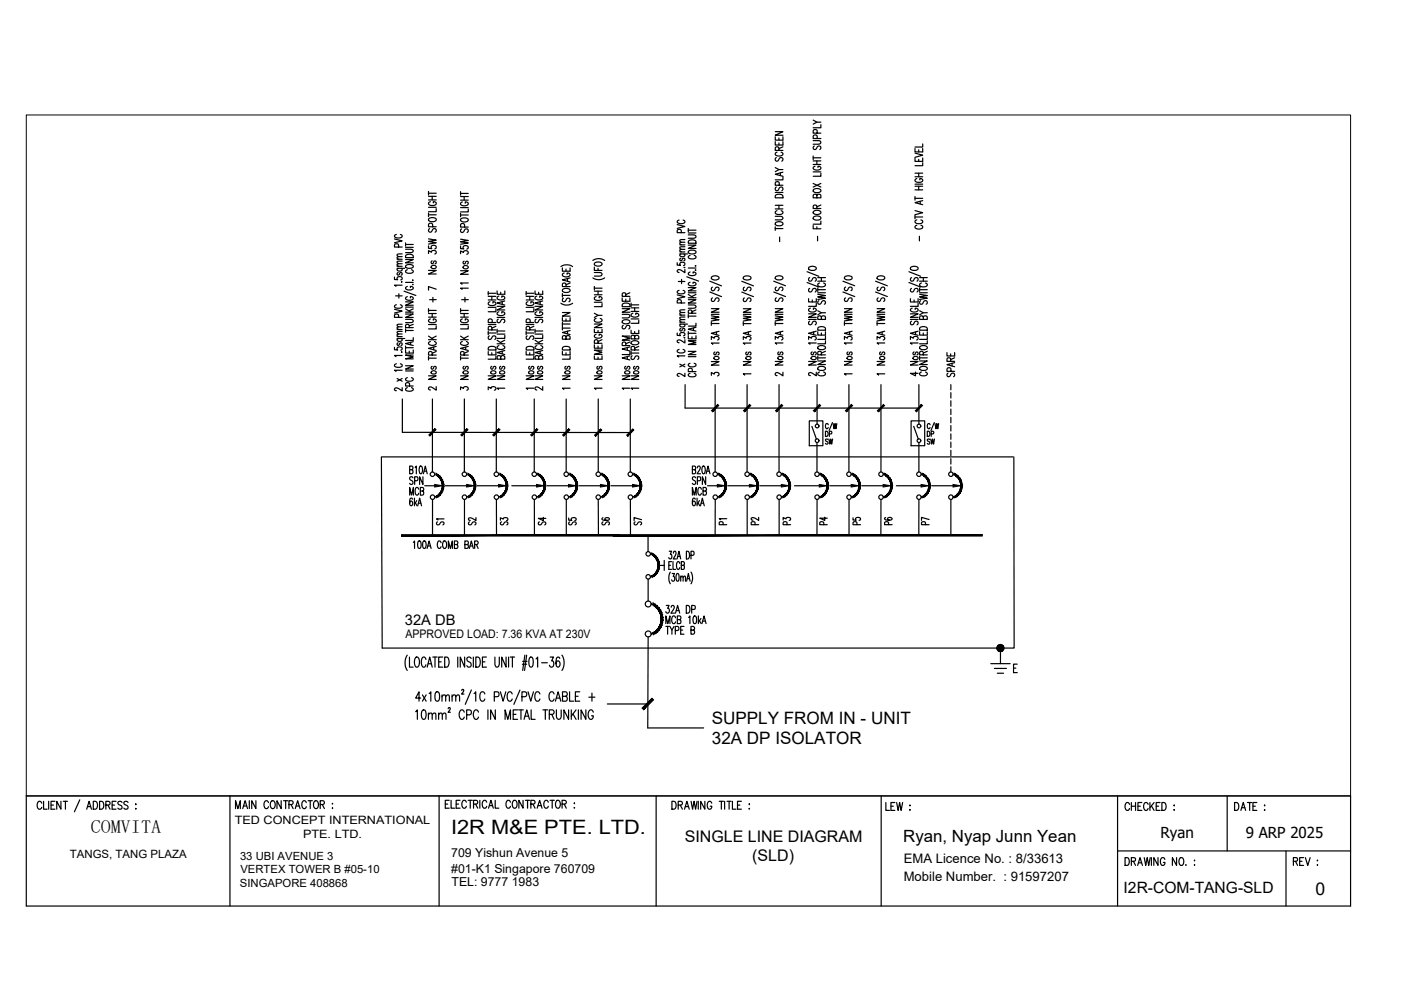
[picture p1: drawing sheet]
<svg xmlns="http://www.w3.org/2000/svg" width="297mm" height="210mm" viewBox="0 0 297 210" stroke-linecap="round" stroke-linejoin="round" font-family="sans-serif">
<defs><g id="words">
<g font-size="4.9">
<text x="116.8" y="112.5" transform="rotate(-90 116.8 112.5)">S4</text>
<text x="164.7" y="112.5">P3</text>
<text x="172.5" y="112.5">P4</text>
<text x="179.6" y="112.5">P5</text>
<text x="186.3" y="112.5">P6</text>
<text x="197.9" y="112.5" transform="rotate(-90 197.9 112.5)">P7</text>
</g>
<g font-size="4.4">
<text x="91.4" y="112.5">S1</text>
<text x="98.1" y="112.5">S2</text>
<text x="104.8" y="112.5">S3</text>
<text x="119.2" y="112.5">S5</text>
<text x="126.3" y="112.5">S6</text>
<text x="133.3" y="112.5">S7</text>
<text x="151.3" y="112.5">P1</text>
<text x="161.6" y="112.5" transform="rotate(-90 161.6 112.5)">P2</text>
</g>
<text font-size="4.2" x="95.6" y="176.7">I2R M&amp;E PTE. LTD.</text>
<text font-size="3.9" x="19.2" y="176.7">COMVITA</text>
<text font-size="3.7" x="278.9" y="189.7">0</text>
<g font-size="3.6">
<text x="150.9" y="153.5">SUPPLY FROM IN - UNIT</text>
<text x="150.9" y="157.8">32A DP ISOLATOR</text>
<text x="191.5" y="178.5">Ryan, Nyap Junn Yean</text>
</g>
<g font-size="3.4">
<text x="145.2" y="178.5">SINGLE LINE DIAGRAM</text>
<text x="159.5" y="182.5">(SLD)</text>
</g>
<text font-size="3.3" x="238.2" y="189.4">I2R-COM-TANG-SLD</text>
<g font-size="3.2">
<text x="246" y="177.7">Ryan</text>
<text x="264.1" y="177.7">9 ARP 2025</text>
</g>
<text font-size="3.1" x="85.8" y="132.5">32A DB</text>
<g font-size="2.8">
<text x="191.6" y="183">EMA Licence No. : 8/33613</text>
<text x="191.6" y="186.9">Mobile Number. : 91597207</text>
</g>
<g font-size="2.6">
<text x="95.7" y="181.8">709 Yishun Avenue 5</text>
<text x="95.7" y="185">#01-K1 Singapore 760709</text>
<text x="95.7" y="187.8">TEL: 9777 1983</text>
</g>
<text font-size="2.5" x="86" y="135.3">APPROVED LOAD: 7.36 KVA AT 230V</text>
<g font-size="2.4">
<text x="49.8" y="174.8">TED CONCEPT INTERNATIONAL</text>
<text x="64.2" y="177.7">PTE. LTD.</text>
<text x="14.8" y="181.9">TANGS, TANG PLAZA</text>
<text x="50.9" y="182.2">33 UBI AVENUE 3</text>
<text x="51" y="185.1">VERTEX TOWER B #05-10</text>
<text x="50.9" y="188">SINGAPORE 408868</text>
</g>
</g></defs>
<!-- layer: SLD -->
<g fill="#000" stroke="#000" stroke-width=".21">
<path d="M85.1 113.4v.3l46.3-.3zM85.1 113.7l46.3-.3v.3z"/>
<path d="M130 113.4v.3l78.2-.3zM130 113.7l78.2-.3v.3z"/>
</g>
<!-- layer: SLD-LINE -->
<g fill="none" stroke="#000" stroke-width=".25">
<path d="M91.7 84.6v15.5M98.5 84.6v15.5M105.2 84.6v15.5M113.3 84.6v15.5M120 84.6v15.5M126.8 84.6v15.5M133.6 84.6v15.5M151.6 81.5v18.6M158.4 81.5v18.6M165.2 81.5v18.6M173.2 93.8v6.3M180 81.5v18.6"/>
<path d="M186.8 81.5v18.6M194.8 93.8v6.3M201.6 81.5v1.1M201.6 83.2v1.2M201.6 85v1.1M201.6 86.7v1.2M201.6 88.5v1.2M201.6 90.2v1.2M201.6 92v1.1M201.6 93.7v1.2M201.6 95.5v1.1M201.6 97.2v1.2"/>
<path d="M201.6 99v1.1M91.7 105.9v7.6M98.5 105.9v7.6M105.2 105.9l.1 7.6M113.3 105.9v7.6M120.1 105.9v7.6M126.8 105.9l.1 7.6M133.7 105.9v7.6M151.6 105.9v7.6M158.4 105.9v7.6M165.2 105.9v7.6M173.2 105.9v7.6"/>
<path d="M180 105.9v7.6M186.8 105.9v7.6M194.8 105.9v7.6M201.6 105.9v7.6M137.3 154.3h11.9"/>
</g>
<!-- layer: E-SLD-LEGENDF -->
<g fill="#000" stroke="#000" stroke-width=".21">
<path d="M92.4 105.3h.5l-.4 .3zM92.4 105.3h.5l-.2-.2zM92.7 105.1l.6-.1-.4 .3zM92.7 105.1l.6-.1-.2-.2zM93.1 104.8l.5-.2-.3 .4zM93.4 104.4l-.3 .4 .5-.2zM93.4 104.4l.4-.2-.2 .4zM93.6 104l-.2 .4 .4-.2zM93.6 104l.4-.3-.2 .5zM93.7 103.6l-.1 .4 .4-.3zM94.1 103.2l-.1 .5-.3-.1zM93.8 103.2l-.1 .4 .4-.4zM94.1 102.7v.5h-.3zM93.8 102.8v.4l.3-.5zM94 102.3l.1 .4-.3 .1zM93.7 102.3l.1 .5 .2-.5zM93.8 101.8l.2 .5h-.3zM93.6 101.9l.1 .4 .1-.5zM93.6 101.4l.2 .4-.2 .1zM93.4 101.6l.2 .3v-.5zM93.3 101l.3 .4-.2 .2zM93.1 101.2l.3 .4-.1-.6zM92.9 100.7l.4 .3-.2 .2zM92.9 100.7l-.2 .2 .4 .3zM92.5 100.4l.4 .3-.2 .2zM92.5 100.4l-.1 .3 .3 .2z"/>
<path d="M99.2 105.3h.5l-.4 .3zM99.2 105.3h.5l-.2-.2zM99.5 105.1l.6-.1-.4 .3zM99.5 105.1l.6-.1-.2-.2zM99.9 104.8l.5-.2-.3 .4zM100.1 104.4l-.2 .4 .5-.2zM100.1 104.4l.5-.2-.2 .4zM100.3 104l-.2 .4 .5-.2zM100.3 104l.5-.3-.2 .5zM100.5 103.6l-.2 .4 .5-.3zM100.8 103.2v.5l-.3-.1zM100.5 103.2v.4l.3-.4zM100.8 102.7v.5h-.3zM100.5 102.8v.4l.3-.5zM100.8 102.3v.4l-.3 .1zM100.5 102.3v.5l.3-.5zM100.6 101.8l.2 .5h-.3zM100.3 101.9l.2 .4 .1-.5zM100.4 101.4l.2 .4-.3 .1zM100.1 101.6l.2 .3 .1-.5zM100.1 101l.3 .4-.3 .2zM99.9 101.2l.2 .4v-.6zM99.7 100.7l.4 .3-.2 .2zM99.7 100.7l-.2 .2 .4 .3zM99.3 100.4l.4 .3-.2 .2zM99.3 100.4l-.1 .3 .3 .2z"/>
<path d="M105.9 105.3h.6l-.4 .3zM105.9 105.3h.6l-.2-.2zM106.3 105.1l.5-.1-.3 .3zM106.3 105.1l.5-.1-.2-.2zM106.6 104.8l.5-.2-.3 .4zM106.9 104.4l-.3 .4 .5-.2zM106.9 104.4l.5-.2-.3 .4zM107.1 104l-.2 .4 .5-.2zM107.1 104l.4-.3-.1 .5zM107.3 103.6l-.2 .4 .4-.3zM107.6 103.2l-.1 .5-.2-.1zM107.3 103.2v.4l.3-.4zM107.6 102.7v.5h-.3zM107.3 102.8v.4l.3-.5zM107.5 102.3l.1 .4-.3 .1zM107.3 102.3v.5l.2-.5zM107.4 101.8l.1 .5h-.2zM107.1 101.9l.2 .4 .1-.5zM107.1 101.4l.3 .4-.3 .1zM106.9 101.6l.2 .3v-.5zM106.8 101l.3 .4-.2 .2zM106.8 101l-.2 .2 .3 .4zM106.5 100.7l.3 .3-.2 .2zM106.5 100.7l-.2 .2 .3 .3zM106.1 100.4l.4 .3-.2 .2zM106.1 100.4l-.2 .3 .4 .2z"/>
<path d="M114 105.3h.5l-.4 .3zM114 105.3h.5l-.2-.2zM114.3 105.1l.6-.1-.4 .3zM114.3 105.1l.6-.1-.2-.2zM114.7 104.8l.5-.2-.3 .4zM114.9 104.4l-.2 .4 .5-.2zM114.9 104.4l.5-.2-.2 .4zM115.2 104l-.3 .4 .5-.2zM115.2 104l.4-.3-.2 .5zM115.3 103.6l-.1 .4 .4-.3zM115.7 103.2l-.1 .5-.3-.1zM115.4 103.2l-.1 .4 .4-.4zM115.7 102.7v.5h-.3zM115.4 102.8v.4l.3-.5zM115.6 102.3l.1 .4-.3 .1zM115.3 102.3l.1 .5 .2-.5zM115.4 101.8l.2 .5h-.3zM115.2 101.9l.1 .4 .1-.5zM115.2 101.4l.2 .4-.2 .1zM114.9 101.6l.3 .3v-.5zM114.9 101l.3 .4-.3 .2zM114.7 101.2l.2 .4v-.6zM114.5 100.7l.4 .3-.2 .2zM114.5 100.7l-.2 .2 .4 .3zM114.1 100.4l.4 .3-.2 .2zM114.1 100.4l-.1 .3 .3 .2z"/>
<path d="M120.7 105.3h.6l-.4 .3zM120.7 105.3h.6l-.2-.2zM121.1 105.1l.6-.1-.4 .3zM121.1 105.1l.6-.1-.3-.2zM121.4 104.8l.5-.2-.2 .4zM121.7 104.4l-.3 .4 .5-.2zM121.7 104.4l.5-.2-.3 .4zM121.9 104l-.2 .4 .5-.2zM121.9 104l.5-.3-.2 .5zM122.1 103.6l-.2 .4 .5-.3zM122.4 103.2v.5l-.3-.1zM122.1 103.2v.4l.3-.4zM122.4 102.7v.5h-.3zM122.1 102.8v.4l.3-.5zM122.4 102.3v.4l-.3 .1zM122.1 102.3v.5l.3-.5zM122.2 101.8l.2 .5h-.3zM121.9 101.9l.2 .4 .1-.5zM121.9 101.4l.3 .4-.3 .1zM121.7 101.6l.2 .3v-.5zM121.7 101l.2 .4-.2 .2zM121.7 101l-.3 .2 .3 .4zM121.3 100.7l.4 .3-.3 .2zM121.3 100.7l-.2 .2 .3 .3zM120.9 100.4l.4 .3-.2 .2zM120.9 100.4l-.2 .3 .4 .2z"/>
<path d="M127.5 105.3h.6l-.4 .3zM127.5 105.3h.6l-.2-.2zM127.9 105.1l.5-.1-.3 .3zM127.9 105.1l.5-.1-.2-.2zM128.2 104.8l.5-.2-.3 .4zM128.5 104.4l-.3 .4 .5-.2zM128.5 104.4l.5-.2-.3 .4zM128.7 104l-.2 .4 .5-.2zM128.7 104l.4-.3-.1 .5zM128.8 103.6l-.1 .4 .4-.3zM129.2 103.2l-.1 .5-.3-.1zM128.9 103.2l-.1 .4 .4-.4zM129.2 102.7v.5h-.3zM128.9 102.8v.4l.3-.5zM129.1 102.3l.1 .4-.3 .1zM128.8 102.3l.1 .5 .2-.5zM129 101.8l.1 .5h-.3zM128.7 101.9l.1 .4 .2-.5zM128.7 101.4l.3 .4-.3 .1zM128.5 101.6l.2 .3v-.5zM128.4 101l.3 .4-.2 .2zM128.4 101l-.2 .2 .3 .4zM128.1 100.7l.3 .3-.2 .2zM128.1 100.7l-.2 .2 .3 .3zM127.7 100.4l.4 .3-.2 .2zM127.7 100.4l-.2 .3 .4 .2z"/>
<path d="M134.3 105.3h.6l-.4 .3zM134.3 105.3h.6l-.2-.2zM134.7 105.1l.5-.1-.3 .3zM134.7 105.1l.5-.1-.2-.2zM135 104.8l.5-.2-.3 .4zM135.3 104.4l-.3 .4 .5-.2zM135.3 104.4l.5-.2-.3 .4zM135.5 104l-.2 .4 .5-.2zM135.5 104l.4-.3-.1 .5zM135.7 103.6l-.2 .4 .4-.3zM136 103.2l-.1 .5-.2-.1zM135.7 103.2v.4l.3-.4zM136 102.7v.5h-.3zM135.7 102.8v.4l.3-.5zM135.9 102.3l.1 .4-.3 .1zM135.7 102.3v.5l.2-.5zM135.8 101.8l.1 .5h-.2zM135.5 101.9l.2 .4 .1-.5zM135.5 101.4l.3 .4-.3 .1zM135.3 101.6l.2 .3v-.5zM135.2 101l.3 .4-.2 .2zM135.2 101l-.2 .2 .3 .4zM134.9 100.7l.3 .3-.2 .2zM134.9 100.7l-.2 .2 .3 .3zM134.5 100.4l.4 .3-.2 .2zM134.5 100.4l-.2 .3 .4 .2z"/>
<path d="M152.3 105.3h.6l-.5 .3zM152.3 105.3h.6l-.2-.2zM152.7 105.1l.5-.1-.3 .3zM152.7 105.1l.5-.1-.2-.2zM153 104.8l.5-.2-.3 .4zM153.3 104.4l-.3 .4 .5-.2zM153.3 104.4l.5-.2-.3 .4zM153.5 104l-.2 .4 .5-.2zM153.5 104l.4-.3-.1 .5zM153.6 103.6l-.1 .4 .4-.3zM154 103.2l-.1 .5-.3-.1zM153.7 103.2l-.1 .4 .4-.4zM154 102.7v.5h-.3zM153.7 102.8v.4l.3-.5zM153.9 102.3l.1 .4-.3 .1zM153.6 102.3l.1 .5 .2-.5zM153.8 101.8l.1 .5h-.3zM153.5 101.9l.1 .4 .2-.5zM153.5 101.4l.3 .4-.3 .1zM153.3 101.6l.2 .3v-.5zM153.2 101l.3 .4-.2 .2zM153.2 101l-.2 .2 .3 .4zM152.9 100.7l.3 .3-.2 .2zM152.9 100.7l-.2 .2 .3 .3zM152.4 100.4l.5 .3-.2 .2zM152.4 100.4l-.1 .3 .4 .2z"/>
<path d="M159.1 105.3h.5l-.4 .3zM159.1 105.3h.5l-.1-.2zM159.5 105.1l.5-.1-.4 .3zM159.5 105.1l.5-.1-.2-.2zM159.8 104.8l.5-.2-.3 .4zM160.1 104.4l-.3 .4 .5-.2zM160.1 104.4l.4-.2-.2 .4zM160.3 104l-.2 .4 .4-.2zM160.3 104l.4-.3-.2 .5zM160.4 103.6l-.1 .4 .4-.3zM160.8 103.2l-.1 .5-.3-.1zM160.5 103.2l-.1 .4 .4-.4zM160.8 102.7v.5h-.3zM160.5 102.8v.4l.3-.5zM160.7 102.3l.1 .4-.3 .1zM160.4 102.3l.1 .5 .2-.5zM160.5 101.8l.2 .5h-.3zM160.3 101.9l.1 .4 .1-.5zM160.3 101.4l.2 .4-.2 .1zM160.1 101.6l.2 .3v-.5zM160 101l.3 .4-.2 .2zM160 101l-.2 .2 .3 .4zM159.6 100.7l.4 .3-.2 .2zM159.6 100.7l-.1 .2 .3 .3zM159.2 100.4l.4 .3-.1 .2zM159.2 100.4l-.1 .3 .4 .2z"/>
<path d="M165.9 105.3h.5l-.4 .3zM165.9 105.3h.5l-.1-.2zM166.3 105.1l.5-.1-.4 .3zM166.3 105.1l.5-.1-.2-.2zM166.6 104.8l.5-.2-.3 .4zM166.8 104.4l-.2 .4 .5-.2zM166.8 104.4l.5-.2-.2 .4zM167.1 104l-.3 .4 .5-.2zM167.1 104l.4-.3-.2 .5zM167.2 103.6l-.1 .4 .4-.3zM167.6 103.2l-.1 .5-.3-.1zM167.3 103.2l-.1 .4 .4-.4zM167.6 102.7v.5h-.3zM167.3 102.8v.4l.3-.5zM167.5 102.3l.1 .4-.3 .1zM167.2 102.3l.1 .5 .2-.5zM167.3 101.8l.2 .5h-.3zM167.1 101.9l.1 .4 .1-.5zM167.1 101.4l.2 .4-.2 .1zM166.8 101.6l.3 .3v-.5zM166.8 101l.3 .4-.3 .2zM166.8 101l-.2 .2 .2 .4zM166.4 100.7l.4 .3-.2 .2zM166.4 100.7l-.1 .2 .3 .3zM166 100.4l.4 .3-.1 .2zM166 100.4l-.1 .3 .4 .2z"/>
<path d="M173.9 105.3h.6l-.5 .3zM173.9 105.3h.6l-.2-.2zM174.3 105.1l.5-.1-.3 .3zM174.3 105.1l.5-.1-.2-.2zM174.6 104.8l.5-.2-.3 .4zM174.9 104.4l-.3 .4 .5-.2zM174.9 104.4l.5-.2-.3 .4zM175.1 104l-.2 .4 .5-.2zM175.1 104l.4-.3-.1 .5zM175.2 103.6l-.1 .4 .4-.3zM175.6 103.2l-.1 .5-.3-.1zM175.3 103.2l-.1 .4 .4-.4zM175.6 102.7v.5h-.3zM175.3 102.8v.4l.3-.5zM175.5 102.3l.1 .4-.3 .1zM175.2 102.3l.1 .5 .2-.5zM175.4 101.8l.1 .5h-.3zM175.1 101.9l.1 .4 .2-.5zM175.1 101.4l.3 .4-.3 .1zM174.9 101.6l.2 .3v-.5zM174.8 101l.3 .4-.2 .2zM174.8 101l-.2 .2 .3 .4zM174.5 100.7l.3 .3-.2 .2zM174.5 100.7l-.2 .2 .3 .3zM174 100.4l.5 .3-.2 .2zM174 100.4l-.1 .3 .4 .2z"/>
<path d="M180.7 105.3h.5l-.4 .3zM180.7 105.3h.5l-.1-.2zM181.1 105.1l.5-.1-.4 .3zM181.1 105.1l.5-.1-.2-.2zM181.4 104.8l.5-.2-.3 .4zM181.7 104.4l-.3 .4 .5-.2zM181.7 104.4l.4-.2-.2 .4zM181.9 104l-.2 .4 .4-.2zM181.9 104l.4-.3-.2 .5zM182 103.6l-.1 .4 .4-.3zM182.4 103.2l-.1 .5-.3-.1zM182.1 103.2l-.1 .4 .4-.4zM182.4 102.7v.5h-.3zM182.1 102.8v.4l.3-.5zM182.3 102.3l.1 .4-.3 .1zM182 102.3l.1 .5 .2-.5zM182.1 101.8l.2 .5h-.3zM181.9 101.9l.1 .4 .1-.5zM181.9 101.4l.2 .4-.2 .1zM181.7 101.6l.2 .3v-.5zM181.6 101l.3 .4-.2 .2zM181.6 101l-.2 .2 .3 .4zM181.2 100.7l.4 .3-.2 .2zM181.2 100.7l-.1 .2 .3 .3zM180.8 100.4l.4 .3-.1 .2zM180.8 100.4l-.1 .3 .4 .2z"/>
<path d="M187.5 105.3h.5l-.4 .3zM187.5 105.3h.5l-.2-.2zM187.8 105.1l.6-.1-.4 .3zM187.8 105.1l.6-.1-.2-.2zM188.2 104.8l.5-.2-.3 .4zM188.4 104.4l-.2 .4 .5-.2zM188.4 104.4l.5-.2-.2 .4zM188.6 104l-.2 .4 .5-.2zM188.6 104l.5-.3-.2 .5zM188.8 103.6l-.2 .4 .5-.3zM189.2 103.2l-.1 .5-.3-.1zM188.9 103.2l-.1 .4 .4-.4zM189.2 102.7v.5h-.3zM188.9 102.8v.4l.3-.5zM189.1 102.3l.1 .4-.3 .1zM188.8 102.3l.1 .5 .2-.5zM188.9 101.8l.2 .5h-.3zM188.6 101.9l.2 .4 .1-.5zM188.7 101.4l.2 .4-.3 .1zM188.4 101.6l.2 .3 .1-.5zM188.4 101l.3 .4-.3 .2zM188.2 101.2l.2 .4v-.6zM188 100.7l.4 .3-.2 .2zM188 100.7l-.2 .2 .4 .3zM187.6 100.4l.4 .3-.2 .2zM187.6 100.4l-.1 .3 .3 .2z"/>
<path d="M195.5 105.3h.6l-.4 .3zM195.5 105.3h.6l-.2-.2zM195.9 105.1l.5-.1-.3 .3zM195.9 105.1l.5-.1-.2-.2zM196.2 104.8l.5-.2-.3 .4zM196.5 104.4l-.3 .4 .5-.2zM196.5 104.4l.5-.2-.3 .4zM196.7 104l-.2 .4 .5-.2zM196.7 104l.4-.3-.1 .5zM196.8 103.6l-.1 .4 .4-.3zM197.2 103.2l-.1 .5-.3-.1zM196.9 103.2l-.1 .4 .4-.4zM197.2 102.7v.5h-.3zM196.9 102.8v.4l.3-.5zM197.1 102.3l.1 .4-.3 .1zM196.8 102.3l.1 .5 .2-.5zM197 101.8l.1 .5h-.3zM196.7 101.9l.1 .4 .2-.5zM196.7 101.4l.3 .4-.3 .1zM196.5 101.6l.2 .3v-.5zM196.4 101l.3 .4-.2 .2zM196.4 101l-.2 .2 .3 .4zM196.1 100.7l.3 .3-.2 .2zM196.1 100.7l-.2 .2 .3 .3zM195.7 100.4l.4 .3-.2 .2zM195.7 100.4l-.2 .3 .4 .2z"/>
<path d="M202.3 105.3h.5l-.4 .3zM202.3 105.3h.5l-.1-.2zM202.7 105.1l.5-.1-.4 .3zM202.7 105.1l.5-.1-.2-.2zM203 104.8l.5-.2-.3 .4zM203.2 104.4l-.2 .4 .5-.2zM203.2 104.4l.5-.2-.2 .4zM203.5 104l-.3 .4 .5-.2zM203.5 104l.4-.3-.2 .5zM203.6 103.6l-.1 .4 .4-.3zM204 103.2l-.1 .5-.3-.1zM203.7 103.2l-.1 .4 .4-.4zM204 102.7v.5h-.3zM203.7 102.8v.4l.3-.5zM203.9 102.3l.1 .4-.3 .1zM203.6 102.3l.1 .5 .2-.5zM203.7 101.8l.2 .5h-.3zM203.5 101.9l.1 .4 .1-.5zM203.5 101.4l.2 .4-.2 .1zM203.2 101.6l.3 .3v-.5zM203.2 101l.3 .4-.3 .2zM203 101.2l.2 .4v-.6zM202.8 100.7l.4 .3-.2 .2zM202.8 100.7l-.1 .2 .3 .3zM202.4 100.4l.4 .3-.1 .2zM202.4 100.4l-.1 .3 .4 .2z"/>
<path d="M138.1 122.2h.5l-.4 .2zM138.1 122.2h.5l-.1-.2zM138.5 122l.5-.2-.4 .4zM138.5 122l.5-.2-.2-.1zM138.8 121.7l.5-.2-.3 .3zM139.1 121.3l-.3 .4 .5-.2zM139.1 121.3l.5-.3-.3 .5zM139.3 120.9l-.2 .4 .5-.3zM139.3 120.9l.4-.3-.1 .4zM139.4 120.5l-.1 .4 .4-.3zM139.8 120.1l-.1 .5-.3-.1zM139.5 120.1l-.1 .4 .4-.4zM139.8 119.6v.5h-.3zM139.5 119.7v.4l.3-.5zM139.7 119.2l.1 .4-.3 .1zM139.4 119.2l.1 .5 .2-.5zM139.6 118.7l.1 .5h-.3zM139.3 118.8l.1 .4 .2-.5zM139.3 118.3l.3 .4-.3 .1zM139.1 118.4l.2 .4v-.5zM139 117.9l.3 .4-.2 .1zM139 117.9l-.2 .2 .3 .3zM138.6 117.6l.4 .3-.2 .2zM138.6 117.6l-.1 .2 .3 .3zM138.2 117.3l.4 .3-.1 .2zM138.2 117.3l-.1 .3 .4 .2z"/>
<path d="M138.3 134.3h.7l-.5 .3zM138.3 134.3h.7l-.3-.3zM138.7 134h.7l-.4 .3zM138.7 134h.7l-.3-.3zM139.1 133.7l.6-.1-.3 .4zM139.5 133.3l-.4 .4 .6-.1zM139.5 133.3l.6-.2-.4 .5zM139.7 132.9l-.2 .4 .6-.2zM139.7 132.9l.6-.3-.2 .5zM139.9 132.5l-.2 .4 .6-.3zM139.9 132.5l.5-.4-.1 .5zM140.1 132l-.2 .5 .5-.4zM140.5 131.5l-.1 .6-.3-.1zM140.2 131.5l-.1 .5 .4-.5zM140.5 131v.5h-.3zM140.2 131v.5l.3-.5zM140.4 130.4l.1 .6h-.3zM140.1 130.5l.1 .5 .2-.6zM140.3 129.9l.1 .5-.3 .1zM139.9 130l.2 .5 .2-.6zM140.1 129.4l.2 .5-.4 .1zM139.7 129.6l.2 .4 .2-.6zM139.7 128.9l.4 .5-.4 .2zM139.5 129.2l.2 .4v-.7zM139.4 128.5l.3 .4-.2 .3zM139.4 128.5l-.3 .3 .4 .4zM139 128.2l.4 .3-.3 .3zM139 128.2l-.3 .3 .4 .3zM138.5 127.9l.5 .3-.3 .3zM138.5 127.9l-.2 .3 .4 .3z"/>
</g>
<!-- layer: SLD -->
<g fill="none" stroke="#000" stroke-width=".25">
<path d="M85.3 84.6v7.1h48.3M145.3 81.5v5h49.5"/>
<circle cx="173.2" cy="90.3" r=".39"/>
<circle cx="173.2" cy="93.4" r=".39"/>
<circle cx="194.8" cy="93.4" r=".39"/>
<circle cx="194.8" cy="90.3" r=".39"/>
<circle cx="91.7" cy="100.5" r=".48"/>
<circle cx="91.7" cy="105.4" r=".48"/>
<circle cx="98.5" cy="100.5" r=".48"/>
<circle cx="98.5" cy="105.4" r=".48"/>
<circle cx="105.2" cy="100.5" r=".48"/>
<circle cx="105.3" cy="105.4" r=".48"/>
<circle cx="113.3" cy="100.5" r=".48"/>
<circle cx="113.3" cy="105.4" r=".48"/>
<circle cx="120.1" cy="100.5" r=".48"/>
<circle cx="120.1" cy="105.4" r=".48"/>
<circle cx="126.8" cy="105.4" r=".48"/>
<circle cx="126.8" cy="100.5" r=".48"/>
<circle cx="133.6" cy="100.5" r=".48"/>
<circle cx="133.7" cy="105.4" r=".48"/>
<circle cx="151.6" cy="100.5" r=".48"/>
<circle cx="151.7" cy="105.4" r=".48"/>
<circle cx="158.4" cy="100.5" r=".48"/>
<circle cx="158.4" cy="105.4" r=".48"/>
<circle cx="165.2" cy="100.5" r=".48"/>
<circle cx="165.2" cy="105.4" r=".48"/>
<circle cx="173.2" cy="100.5" r=".48"/>
<circle cx="173.2" cy="105.4" r=".48"/>
<circle cx="180" cy="100.5" r=".48"/>
<circle cx="180" cy="105.4" r=".48"/>
<circle cx="186.8" cy="105.4" r=".48"/>
<circle cx="186.8" cy="100.5" r=".48"/>
<circle cx="194.8" cy="105.4" r=".48"/>
<circle cx="194.8" cy="100.5" r=".48"/>
<circle cx="201.6" cy="100.5" r=".48"/>
<circle cx="201.6" cy="105.4" r=".48"/>
<circle cx="137.4" cy="134.4" r=".62"/>
<circle cx="137.4" cy="128.1" r=".62"/>
</g>
<!-- layer: SLD-TXT -->
<g fill="#000" stroke="#000" stroke-width=".21">
<path d="M92.2 102.7l1.6 .3-1.6 .3zM98.9 102.7l1.7 .3-1.7 .3zM105.7 102.7l1.6 .3-1.6 .3zM113.8 102.7l1.6 .3-1.6 .3zM120.5 102.7l1.7 .3-1.7 .3zM127.3 102.7l1.6 .3-1.6 .3zM134.1 102.7l1.6 .3-1.6 .3zM152.1 102.7l1.6 .3-1.6 .3zM158.9 102.7l1.6 .3-1.6 .3zM165.7 102.7l1.6 .3-1.6 .3zM173.7 102.7l1.6 .3-1.6 .3zM180.5 102.7l1.6 .3-1.6 .3z"/>
<path d="M187.2 102.7l1.7 .3-1.7 .3zM195.3 102.7l1.6 .3-1.6 .3zM202.1 102.7l1.6 .3-1.6 .3z"/>
<path d="M90.9 92.2l.2 .2 1.1-1.5zM92.2 90.9l.2 .2-1.3 1.3z"/>
<path d="M97.7 92.2l.2 .2 1.1-1.5zM99 90.9l.2 .2-1.3 1.3z"/>
<path d="M104.5 92.2l.2 .2 1.1-1.5zM105.8 90.9l.2 .2-1.3 1.3z"/>
<path d="M112.5 92.2l.2 .2 1.1-1.5zM113.8 90.9l.2 .2-1.3 1.3z"/>
<path d="M119.3 92.2l.2 .2 1.1-1.5zM120.6 90.9l.2 .2-1.3 1.3z"/>
<path d="M126.1 92.3l.2 .2 1.1-1.5zM127.4 91l.2 .2-1.3 1.3z"/>
<path d="M132.9 92.3l.2 .2 1.1-1.5zM134.2 91l.2 .2-1.3 1.3z"/>
<path d="M150.9 87.1l.2 .2 1.1-1.5zM152.2 85.8l.2 .2-1.3 1.3z"/>
<path d="M157.6 87.1l.3 .2 1-1.5zM158.9 85.8l.3 .2-1.3 1.3z"/>
<path d="M165.7 85.8l-1.3 1.3 .2 .2zM165.7 85.8l.3 .2-1.4 1.3z"/>
<path d="M172.5 87.1l.2 .2 1.1-1.5zM173.8 85.8l.2 .2-1.3 1.3z"/>
<path d="M180.5 85.8l-1.3 1.3 .3 .2zM180.5 85.8l.3 .2-1.3 1.3z"/>
<path d="M186 87.1l.2 .2 1.1-1.5zM187.3 85.8l.2 .2-1.3 1.3z"/>
<path d="M195.4 85.8l-1.3 1.3 .2 .2zM195.4 85.8l.2 .2-1.3 1.3z"/>
<path d="M136.1 150.1l.4 .4 1.7-2.4zM138.2 148.1l.4 .3-2.1 2.1z"/>
</g>
<g fill="none" stroke="#000" stroke-width=".25">
<path d="M164.4 30v.7h1.6v-.7M164.4 29v.7h1.6v-.7M164.4 27.9h1.6l-1.6 .8h1.6M164.4 35.5l.7 .5M164.6 39.7l-.2 .1v.3a.37 .37 0 0 0 .3 .3 .37 .37 0 0 0 .4-.2l.1-.3a.42 .42 0 0 1 .7-.2 .42 .42 0 0 1-.1 .7M164.6 33.4a.41 .41 0 0 0-.3 .4 .41 .41 0 0 0 .3 .4l.3-.1 .3-.5a.42 .42 0 0 1 .7-.1 .42 .42 0 0 1-.1 .7M164.7 32.3a.43 .43 0 0 0-.3 .5 .43 .43 0 0 0 .6 .3h.4a.43 .43 0 0 0 .6-.3 .43 .43 0 0 0-.4-.5M165.1 31.9v-.7h-.7v.7h1.6M165.1 29.3v.4M165.1 30.3v.4M165.2 39.3l-.1-.7h-.7v.7h1.6M165.4 36.7v.5"/>
<path d="M166 36.5l-1.6 .4 1.6 .5M166 37.5v.6h-1.6M166 36h-.9l-.7 .4M166 31.1l-.9 .4M172.4 29.8l1.4 .1 .2 .2-.2 .4-1.4 .1M172.4 38.9l1.6 .8M172.4 36.4h1.6M172.4 34.9h1.6M172.4 34.1h1.6M172.4 33.5h1.6M172.4 33.1v.7M172.4 25.5l.8 .4"/>
<path d="M172.6 31a.4 .4 0 0 0-.2 .3 .4 .4 0 0 0 .2 .4h.4l.3-.5a.41 .41 0 0 1 .6-.2 .41 .41 0 0 1-.1 .7M172.8 35.3l-.4 .2a.92 .92 0 0 0 1.6 .3v-.3l-.2-.2h-.4v.2M173.2 34.1v.8M173.3 29.4l-.1-.7h-.7l-.1 .7h1.6M173.3 28.2l-.1-.6h-.7l-.1 .6h1.6M174 36.7v.7h-1.6M174 26.4v.7h-1.6M174 25.9h-.8l-.8 .4M174 38.9l-1.6 .8M194 33.5v.7h1.6v-.7M194 31.5v.7h1.6v-.7M194 32.5l1.6 .4-1.6 .5"/>
<path d="M194 39.5h1.6M194 39h1.6M194 37.5h1.6M194 36.7h1.6M194.4 37.9l-.4 .2a.92 .92 0 0 0 1.6 .4v-.4l-.2-.2h-.4v.2M194.8 31.8v.4M194.8 33.8v.4M194.8 36.7v.8M194.8 39.5v.8M195.6 34.5v.6h-1.6M195.6 30.5v.7h-1.6M83.6 58.8v.5h.7a.35 .35 0 0 1 .1-.6l.8 .1 .1 .3-.3 .2"/>
<path d="M83.6 50.7l1.7 .4-1.7 .4M84 49.7l-.4 .3a.97 .97 0 0 0 1.6 .3l.1-.3-.4-.3M84.2 56.9h1.6M84.2 56.5h1.1M84.2 55h1.1M84.4 57.8a.29 .29 0 0 0-.2 .3 .29 .29 0 0 0 .2 .2l.6-.5 .3 .2-.1 .3h-.2M84.4 56.9l-.1 .1a.51 .51 0 0 0 .3 .6 .51 .51 0 0 0 .7-.4l-.3-.3M84.5 52.4l-.1-.6h-.7l-.1 .6h1.7M85.1 59.8h.2zM85.3 55.9l-1 .1-.1 .2 .3 .3M85.3 55.4h-1l-.1 .3 .3 .2M85.3 54.4l-1 .1-.1 .2 .3 .3"/>
<path d="M85.3 53.8l-1 .1-.1 .3 .3 .2M86 52.8h1.2l.4 .3-.1 .3-.3 .2h-1.2M86 51.5v.7M86 59.9h1.6M86 52.4h1.6M86 51.8h1.6M86 55h1.6l-1.6 .7h1.6M86.1 56.3a1.28 1.28 0 0 1 1.5 .1 .93 .93 0 0 1-1.5 .3zM86.1 54.1a1.13 1.13 0 0 1 1.5 .2v.3h-1.6zM86.4 57.2l-.4 .2a.93 .93 0 0 0 1.5 .4l.1-.4-.4-.2M87.5 59.4h.1zM90.9 57.3h1.6l-1.6 .8h1.6"/>
<path d="M90.9 53.8v-.7l.6 .4a.45 .45 0 0 1 .7-.4 .45 .45 0 0 1 0 .8M90.9 52.1v.6h.7a.47 .47 0 0 1 .3-.7 .47 .47 0 0 1 .4 .7l-.1 .1M90.9 50.6l1.6 .3-1.6 .3 1.6 .3-1.6 .2M90.9 40.6v.8M90.9 45.2v.7M90.9 45.5h1.6M90.9 44h1.6M90.9 42.4h1.6M90.9 41.6h1.6M90.9 41h1.6M90.9 46.3a1.2 1.2 0 0 1 1.6 .2 .9 .9 0 0 1-1.6 .3zM91.1 48.5a.42 .42 0 0 0-.3 .3 .42 .42 0 0 0 .3 .4l.4-.1 .2-.4a.41 .41 0 0 1 .7-.1 .41 .41 0 0 1-.1 .6"/>
<path d="M91.3 42.8a.43 .43 0 0 0-.4 .5 .43 .43 0 0 0 .6 .3h.4a.44 .44 0 0 0 .6-.4 .44 .44 0 0 0-.6-.4v.2M91.5 56.4a.51 .51 0 0 1 .6-.2 .51 .51 0 0 1 .3 .6 .51 .51 0 0 1-.6 .2 .51 .51 0 0 1-.3-.6zM91.6 55.3a.33 .33 0 0 0-.1 .6h.3l.2-.5 .3-.1 .2 .3-.1 .3h-.1M91.6 41.6v.8M91.7 48.1l-.1-.7-.2-.1-.5 .1v.7h1.6M92.5 44.2v.7h-1.6M97.6 57.4h1.7l-1.7 .8h1.7M97.6 53.8v-.6l.7 .3a.47 .47 0 0 1 .6-.3 .47 .47 0 0 1 .2 .7h-.1M97.6 52.2v.5h.7a.5 .5 0 0 1 .4-.6 .5 .5 0 0 1 .5 .6l-.2 .1M97.6 50.7l1.7 .3-1.7 .3 1.7 .2-1.7 .3M97.6 40.6v.8M97.6 45.2v.8"/>
<path d="M97.6 45.6h1.7M97.6 44h1.7M97.6 42.4h1.7M97.6 41.7h1.7M97.6 41h1.7M97.7 46.4a1.24 1.24 0 0 1 1.6 .1 .87 .87 0 0 1-.8 .6 .87 .87 0 0 1-.9-.6zM97.9 48.5l-.3 .3 .1 .4 .2 .1 .4-.1 .2-.5a.42 .42 0 0 1 .7-.1 .42 .42 0 0 1-.2 .7M98 42.8a.43 .43 0 0 0-.3 .6 .43 .43 0 0 0 .6 .2h.6a.41 .41 0 0 0 .4-.6 .41 .41 0 0 0-.7-.2v.3M98.3 56.5a.51 .51 0 0 1 .6-.2 .51 .51 0 0 1 .3 .5 .51 .51 0 0 1-.6 .3 .51 .51 0 0 1-.3-.6zM98.4 55.4a.31 .31 0 0 0-.1 .5h.3l.2-.5h.2a.31 .31 0 0 1 .2 .5l-.2 .1M98.4 41.7v.7M98.5 48.1l-.1-.6h-.7l-.1 .6h1.7"/>
<path d="M99.3 44.3v.6h-1.7M118.9 56.5a2.18 2.18 0 0 1 2.5 0M119.2 56.8v.7h1.7v-.7M119.6 57.9a.43 .43 0 0 0-.3 .5 .43 .43 0 0 0 .6 .3l.6-.1a.41 .41 0 0 0 .4-.5 .41 .41 0 0 0-.7-.2v.3M120 57.1v.4M120.3 59.1v.5M120.9 58.9l-1.7 .4 1.7 .5M125.7 58.9a2.21 2.21 0 0 0 2.5 0M125.7 55.2a2.21 2.21 0 0 1 2.5 0M126 56.6v.7h1.6M126 57.8h1.4l.2 .3v.3l-.4 .1h-1.2M126.1 55.8a1.22 1.22 0 0 1 1.5 .1 .87 .87 0 0 1-.8 .5 .87 .87 0 0 1-.8-.5z"/>
<path d="M126.8 56.9v.4M143.6 55.7v.5h.6a.35 .35 0 0 1 .2-.6l.7 .1 .1 .4-.3 .2M143.6 47.6l1.6 .4-1.6 .4M143.8 59.7h1.4M144 46.7l-.4 .2a.99 .99 0 0 0 1.6 .2l-.1-.3-.3-.1M144.1 53.8h1.7M144.1 53.4h1.1M144.1 51.9h1.1M144.4 54.8h-.2a.3 .3 0 0 0-.1 .3 .3 .3 0 0 0 .3 .2l.5-.5 .3 .1-.1 .3-.1 .1M144.4 53.8l-.2 .1a.51 .51 0 0 0 .4 .6 .51 .51 0 0 0 .6-.3l-.2-.4M144.4 49.3v-.6h-.7l-.1 .6h1.6M144.5 59.2v.9"/>
<path d="M145.1 56.7h.1zM145.2 57.1v.7l-1-.6a.36 .36 0 0 0-.6 .1 .36 .36 0 0 0 .4 .5M145.2 52.9h-1l-.1 .3 .3 .2M145.2 52.3l-1 .1-.1 .2 .3 .3M145.2 51.4h-1l-.1 .3 .3 .2M145.2 50.8l-1 .1-.1 .2 .3 .3M145.6 58.7l2.5 .9M145.9 52h1.7l-1.7 .7h1.7M145.9 49.8h1.2l.5 .3-.1 .2-.4 .2h-1.2M145.9 48.4v.7M145.9 56.8h1.7M145.9 49.4h1.7"/>
<path d="M145.9 48.8h1.7M146 51.1a1.13 1.13 0 0 1 1.6 .1v.4h-1.7zM146 53.2a1.28 1.28 0 0 1 1.6 .1 .93 .93 0 0 1-1.6 .4zM146.3 59.9l-.4 .2a.96 .96 0 0 0 1.6 .3l.1-.3-.3-.2h-.4v.2M146.3 57.7l-.4 .2a.94 .94 0 0 0 1.6 .3l.1-.3-.3-.2h-.4v.2M146.3 54.1l-.4 .3a.94 .94 0 0 0 1.6 .3l.1-.3-.4-.3M147.4 57.3h.2zM147.4 56.4h.2zM150.5 59.6l2.5 1M150.9 58.7a.98 .98 0 0 1 1.5 .3 1.12 1.12 0 0 1-1.6 0zM157.3 59.6l2.5 1M157.7 58.7a1.24 1.24 0 0 1 1.5 .1 .95 .95 0 0 1-1.5 .4z"/>
<path d="M164 59.6l2.5 1M164.4 45.9h1.1l.5 .3-.2 .4h-1.4M164.4 48.1v.7M164.4 48.5h1.6M164.4 44.3h1.6M164.4 43.5h1.6M164.4 40.8h1.6M164.4 41.4a1.13 1.13 0 0 1 1.6 .2v.3h-1.6zM164.4 58.7a1.19 1.19 0 0 1 1.6 .1 .97 .97 0 0 1-1.6 .2zM164.4 47.2a1.22 1.22 0 0 1 1.6 .1 .91 .91 0 0 1-1.6 .4zM164.7 44.7a.43 .43 0 0 0-.3 .5 .43 .43 0 0 0 .6 .3h.4a.43 .43 0 0 0 .6-.3 .43 .43 0 0 0-.4-.5M165.1 43.5v.8"/>
<path d="M165.3 50.3v.9M171.1 59.9l2.5 1M171.1 57.6l2.5 1M171.5 56.7a1.19 1.19 0 0 1 1.6 .1 .97 .97 0 0 1-1.7 .2zM171.7 58.9l-.2 .1-.1 .3a.37 .37 0 0 0 .4 .3 .37 .37 0 0 0 .3-.2l.2-.3a.42 .42 0 0 1 .7-.2 .42 .42 0 0 1-.2 .7M172.4 47.8v.7h1.6M172.5 46a1.2 1.2 0 0 1 1.5 .1 .9 .9 0 0 1-1.5 .4zM172.5 44.8a.95 .95 0 0 1 1.5 .3 .95 .95 0 0 1-1.6-.2zM172.5 40.2a1.2 1.2 0 0 1 1.5 .1 .9 .9 0 0 1-1.5 .3zM173.2 44.2l-.1-.6h-.6l-.1 .6h1.6M173.2 41.4l.3-.2h.4l.1 .2v.5h-1.6l.2-.7 .5 .1 .1 .6M173.2 48.1v.4"/>
<path d="M173.3 50.1v1M173.4 59.6h1.6M173.4 58.9h1.6M174 46.9v.6h-1.6M174 43.5l-.8 .4M174.1 58.9v.7M178.7 59.6l2.5 1M179.1 58.7a1.17 1.17 0 0 1 1.6 .1 .91 .91 0 0 1-1.6 .3zM185.6 59.6l2.5 1M186 58.7a1.17 1.17 0 0 1 1.6 .1 .88 .88 0 0 1-.8 .6 .88 .88 0 0 1-.8-.6zM192.7 59.9l2.5 1M192.7 57.6l2.5 1"/>
<path d="M193.1 56.7a1.17 1.17 0 0 1 1.6 .1 .88 .88 0 0 1-.9 .6 .88 .88 0 0 1-.8-.6zM193.3 58.9a.39 .39 0 0 0-.2 .6 .39 .39 0 0 0 .6-.1l.2-.3a.42 .42 0 0 1 .6-.2 .42 .42 0 0 1-.1 .7M194 44.7l1.6 .4-1.6 .4M194 46h1.6M194 41.7v.7M194 45.6v.8M194 42.1h1.6M194 40.3h1.6M194.4 47.8l-.4 .2a.93 .93 0 0 0 1.6 .4v-.4l-.4-.2M194.4 46.6l-.4 .3a.91 .91 0 0 0 1.6 .3v-.3l-.4-.3M194.9 50.1v1M195 59.6h1.6"/>
<path d="M195 58.9h1.6M195.1 42.7v.5M195.6 42.5l-1.6 .5 1.6 .4M195.8 58.9v.7M83.6 73.7v.5h.7a.35 .35 0 0 1 .1-.6l.8 .1v.5h-.2M83.6 65.6l1.7 .4-1.7 .4M83.9 62.7h1.4M84 77.1l-.4 .3a.96 .96 0 0 0 1.6 .3l.1-.3-.4-.3M84 64.6l-.4 .3a.97 .97 0 0 0 1.6 .3l.1-.3-.4-.3M84.2 71.8h1.6M84.2 71.4h1.1M84.2 69.9h1.1"/>
<path d="M84.4 72.7a.29 .29 0 0 0-.2 .3 .29 .29 0 0 0 .2 .3l.6-.6 .3 .2-.1 .3-.2 .1M84.4 71.8l-.1 .1a.51 .51 0 0 0 .3 .6 .51 .51 0 0 0 .7-.4l-.3-.3M84.5 67.3l-.1-.6h-.7l-.1 .6h1.7M84.6 62.3v.9M85.1 74.6h.2zM85.3 70.8l-1 .1-.1 .2 .3 .3M85.3 70.3h-1l-.1 .3 .3 .2M85.3 69.3l-1 .1-.1 .2 .3 .3M85.3 68.7l-1 .1-.1 .3 .3 .2M85.3 78.5h-1.7l.4 .3M85.3 75.4h-1.7l.4 .2M85.3 60.5h-1.7l.4 .2"/>
<path d="M85.7 61.7l2.5 .9M86 67.7h1.2l.4 .3-.2 .4h-1.4M86 78.6h1.6M86 73.7h1.6M86 69.7v.7M86 73.4v.7M86 70.1h1.6M86 66.2h1.6M86 65.5l1.1 .7M86 65.1h1.6M86 77.5h1.6l-1.6 .7h1.6M86 74.2v.7h1.6v-.7"/>
<path d="M86 66.6h1.6l-1.6 .7h1.6M86 64h1.6l-1.6 .7h1.6M86.4 62.9l-.4 .3a.89 .89 0 0 0 .8 .5 .89 .89 0 0 0 .8-.5l-.4-.3h-.2v.3M86.4 60.7l-.4 .3a.93 .93 0 0 0 1.5 .3l.1-.3-.2-.2-.4-.1v.3M86.8 74.5v.4M86.8 69.5l-.1-.6h-.6l-.1 .6h1.6M87.1 72.6v.5M87.5 60.3h.1zM87.6 71.6v.6h-1.6M87.6 68.8l-.8 .3M87.6 75.3h-1.6l1.6 .4-1.6 .4h1.6M87.6 72.4l-1.6 .4 1.6 .5"/>
<path d="M87.6 65.5l-.9 .4M90.9 79.7h1.6l-1.6 .7h1.6M90.9 75.9h1.6M90.9 65.4v.8M90.9 75.6v.7M90.9 72h1.6M90.9 71.3l1.1 .7M90.9 68.8h1.6M90.9 67.2h1.6M90.9 66.5h1.6M90.9 65.8h1.6M91.1 63.5h1.4"/>
<path d="M91.3 72.4l-.4 .3a.87 .87 0 0 0 .8 .5 .87 .87 0 0 0 .8-.5l-.4-.3M91.3 67.6a.43 .43 0 0 0-.4 .6 .43 .43 0 0 0 .6 .2h.4a.44 .44 0 0 0 .6-.4 .44 .44 0 0 0-.6-.4v.3M91.5 78.8a.51 .51 0 0 1 .6-.2 .51 .51 0 0 1 .3 .6 .51 .51 0 0 1-.6 .2 .51 .51 0 0 1-.3-.6zM91.6 75.3v-.7h-.7v.7h1.6M91.6 77.7a.32 .32 0 0 0-.2 .3 .32 .32 0 0 0 .2 .3l.6-.6 .3 .2-.1 .3-.1 .1M91.6 66.5v.7M91.8 63v1M92 73.6v.5M92.5 73.4l-1.6 .5 1.6 .4M92.5 61.3l-1.6-.5v.7M92.5 69.1v.6h-1.6M92.5 71.3l-.9 .4"/>
<path d="M92.5 74.5l-.9 .4M97.6 79.7h1.7l-1.7 .7h1.7M97.6 75.9h1.7M97.6 72h1.7M97.6 68.8h1.7M97.6 67.2h1.7M97.6 66.5h1.7M97.6 65.8h1.7M97.6 65.4v.8M97.6 75.6v.7M97.6 71.3l1.1 .7M97.9 63.5h1.4"/>
<path d="M98 72.4a.43 .43 0 0 0-.3 .6 .43 .43 0 0 0 .6 .2h.6l.4-.3-.1-.3-.3-.2M98 67.6a.43 .43 0 0 0-.3 .6 .43 .43 0 0 0 .6 .2h.3a.45 .45 0 0 0 .7-.4 .45 .45 0 0 0-.7-.4v.3M98.3 78.8a.51 .51 0 0 1 .6-.2 .51 .51 0 0 1 .3 .6 .51 .51 0 0 1-.6 .2 .51 .51 0 0 1-.3-.6zM98.4 75.3l-.1-.7h-.6l-.1 .7h1.7M98.4 77.7a.32 .32 0 0 0-.2 .3 .32 .32 0 0 0 .2 .3l.4-.6h.2a.32 .32 0 0 1 .3 .3 .32 .32 0 0 1-.3 .3M98.4 66.5v.7M98.6 63v1M98.7 73.6v.5M99.3 71.3l-1 .4M99.3 73.4l-1.7 .5 1.7 .4M99.3 61.1h-1.7l.3 .3M99.3 60h-1.7l.3 .3"/>
<path d="M99.3 69.1v.6h-1.7M99.3 74.5l-.9 .4M103.5 68.8h1.6M103.5 65.2h1.6M103.5 70.6h1.6M103.5 61.8v.8M103.5 70.2v.8M103.5 63.6h1.6M103.5 62.8h1.6M103.5 62.2h1.6M103.5 79.7h1.6l-1.6 .7h1.6M103.5 74.5v.7h1.6v-.7"/>
<path d="M103.6 73.7a1.14 1.14 0 0 1 1.5 .1v.4h-1.6zM103.7 71.2a.41 .41 0 0 0-.2 .4 .41 .41 0 0 0 .2 .4l.4-.1 .3-.5a.42 .42 0 0 1 .6-.1 .42 .42 0 0 1-.1 .7M103.9 64a.43 .43 0 0 0-.4 .5 .43 .43 0 0 0 .6 .3h.4a.45 .45 0 0 0 .6-.4 .45 .45 0 0 0-.6-.4v.3M104.1 78.8a.51 .51 0 0 1 .7-.2 .51 .51 0 0 1 .3 .6 .51 .51 0 0 1-.7 .2 .51 .51 0 0 1-.3-.6zM104.3 77.7a.32 .32 0 0 0-.3 .3 .32 .32 0 0 0 .3 .3l.4-.6h.2a.32 .32 0 0 1 .3 .3 .32 .32 0 0 1-.3 .3M104.3 62.8v.8M104.3 74.8v.4M104.3 69.9l-.1-.6-.2-.1-.4 .1-.1 .6h1.6M104.4 68.4l-.1-.7h-.7l-.1 .7h1.6M105.1 75.5v.7h-1.6M105.1 65.4v.7h-1.6M105.1 69.2l-.8 .4"/>
<path d="M105.4 79.7h1.6l-1.6 .7h1.6M105.4 65h1.6l-1.6 .7h1.6M105.4 61.7v.7h1.6v-.7M105.4 72.9h1.6M105.4 72.1l1.1 .8M105.4 70.8h1.6M105.4 70.2h1.6M105.4 69.8v.8M105.4 67.3h1.6M105.6 67.7a.4 .4 0 0 0-.2 .4 .4 .4 0 0 0 .2 .3l.4-.1 .2-.4a.41 .41 0 0 1 .7-.1 .41 .41 0 0 1-.1 .6M105.8 73.3a.43 .43 0 0 0-.4 .5 .43 .43 0 0 0 .6 .3l.8-.1 .2-.2-.1-.4-.3-.1M105.8 66.1a.43 .43 0 0 0-.4 .5 .43 .43 0 0 0 .6 .3h.6a.41 .41 0 0 0 .4-.6 .41 .41 0 0 0-.6-.2v.3"/>
<path d="M105.8 62.8a.43 .43 0 0 0-.4 .5 .43 .43 0 0 0 .6 .3l.6-.1a.41 .41 0 0 0 .4-.5 .41 .41 0 0 0-.6-.2v.2M106 78.8a.51 .51 0 0 1 .6-.2 .51 .51 0 0 1 .3 .6 .51 .51 0 0 1-.6 .2 .51 .51 0 0 1-.3-.6zM106.2 77.7a.32 .32 0 0 0-.3 .3 .32 .32 0 0 0 .3 .3l.4-.6h.2a.32 .32 0 0 1 .2 .3 .32 .32 0 0 1-.2 .3M106.2 75.7l.3-.3 .4 .1 .1 .2v.5h-1.6l.1-.7 .2-.1 .4 .1 .1 .7M106.2 62v.4M106.5 64v.5M106.5 74.5v.5M107 74.3l-1.6 .5 1.6 .4M107 63.8l-1.6 .5 1.6 .4M107 71.1v.6h-1.6M107 72.1l-.9 .5M111.6 79.7h1.6l-1.6 .7h1.6"/>
<path d="M111.6 74.5v.7h1.6v-.7M111.6 68.8h1.6M111.6 65.2h1.6M111.6 70.6h1.6M111.6 63.6h1.6M111.6 62.8h1.6M111.6 62.2h1.6M111.6 61.8v.8M111.6 70.2v.8M111.6 73.7a1.14 1.14 0 0 1 1.6 .1v.4h-1.6zM111.8 71.2a.41 .41 0 0 0-.3 .4 .41 .41 0 0 0 .3 .4l.4-.1 .2-.5a.42 .42 0 0 1 .7-.1 .42 .42 0 0 1-.1 .7M111.9 64a.43 .43 0 0 0-.3 .5 .43 .43 0 0 0 .6 .3h.4a.45 .45 0 0 0 .6-.4 .45 .45 0 0 0-.6-.4v.3"/>
<path d="M112.2 78.8a.51 .51 0 0 1 .6-.2 .51 .51 0 0 1 .3 .6 .51 .51 0 0 1-.6 .2 .51 .51 0 0 1-.3-.6zM112.3 69.9v-.6l-.3-.1-.4 .1v.6h1.6M112.3 77.7a.32 .32 0 0 0-.2 .3 .32 .32 0 0 0 .2 .3l.4-.6h.3a.32 .32 0 0 1 .2 .3 .32 .32 0 0 1-.2 .3M112.3 62.8v.8M112.3 74.8v.4M112.4 68.4l-.1-.7h-.7v.7h1.6M113.2 75.5v.7h-1.6M113.2 65.4v.7h-1.6M113.2 69.2l-.9 .4M113.4 79.7h1.7l-1.7 .7h1.7M113.4 65h1.7l-1.7 .7h1.7M113.4 61.7v.7h1.7v-.7"/>
<path d="M113.4 72.9h1.7M113.4 70.8h1.7M113.4 70.2h1.7M113.4 67.3h1.7M113.4 72.1l1.1 .8M113.4 69.8v.8M113.7 67.7a.4 .4 0 0 0-.3 .4 .4 .4 0 0 0 .3 .3l.4-.1 .2-.4a.41 .41 0 0 1 .6-.1 .41 .41 0 0 1-.1 .6M113.8 73.3a.43 .43 0 0 0-.3 .5 .43 .43 0 0 0 .6 .3l.7-.1 .3-.2-.1-.4-.3-.1M113.8 66.1a.43 .43 0 0 0-.3 .5 .43 .43 0 0 0 .6 .3h.6a.41 .41 0 0 0 .4-.6 .41 .41 0 0 0-.7-.2v.3M113.8 62.8a.43 .43 0 0 0-.3 .5 .43 .43 0 0 0 .6 .3l.6-.1a.41 .41 0 0 0 .4-.5 .41 .41 0 0 0-.7-.2v.2M114.1 78.8a.51 .51 0 0 1 .6-.2 .51 .51 0 0 1 .3 .6 .51 .51 0 0 1-.6 .2 .51 .51 0 0 1-.3-.6zM114.2 77.7a.32 .32 0 0 0-.2 .3 .32 .32 0 0 0 .2 .3l.4-.6h.2a.32 .32 0 0 1 .3 .3 .32 .32 0 0 1-.3 .3"/>
<path d="M114.2 75.7l.3-.3 .4 .1 .2 .2v.5h-1.7l.1-.7 .2-.1 .4 .1 .1 .7M114.2 62v.4M114.5 64v.5M114.5 74.5v.5M115.1 74.3l-1.7 .5 1.7 .4M115.1 63.8l-1.7 .5 1.7 .4M115.1 71.1v.6h-1.7M115.1 72.1l-1 .5M118.9 64.3a2.18 2.18 0 0 0 2.5 0M119.2 79.7h1.7l-1.7 .7h1.7M119.2 74.5v.7h1.7v-.7M119.2 67.3v.8h1.7v-.8"/>
<path d="M119.2 66.3h1.7l-1.7 .7h1.7M119.2 69.6h1.7M119.2 62.2v.8M119.2 68.3v.8M119.2 69.2v.7M119.2 68.7h1.7M119.2 62.6h1.7M119.3 73.7a1.14 1.14 0 0 1 1.6 .1v.4h-1.7zM119.3 61.4a1.2 1.2 0 0 1 1.6 .1 .94 .94 0 0 1-1.6 .3zM119.5 63.2l-.3 .3 .1 .4 .2 .1 .4-.1 .2-.5a.42 .42 0 0 1 .7-.1 .42 .42 0 0 1-.2 .7M119.9 78.8a.51 .51 0 0 1 .6-.2 .51 .51 0 0 1 .3 .6 .51 .51 0 0 1-.6 .2 .51 .51 0 0 1-.3-.6zM120 60.8l-.1-.7h-.6l-.1 .7h1.7"/>
<path d="M120 77.7a.32 .32 0 0 0-.2 .3 .32 .32 0 0 0 .2 .3l.4-.6h.2a.32 .32 0 0 1 .3 .3 .32 .32 0 0 1-.3 .3M120 71.4l.3-.2h.4l.2 .2v.5h-1.7l.1-.6h.6l.1 .6M120 67.6v.5M120 74.8v.4M120.3 70.2v.6M120.9 70.1l-1.7 .4 1.7 .4M120.9 75.5v.7h-1.7M120.9 60l-.9 .4M126 79.7h1.6l-1.6 .7h1.6M126 75.5v.7h1.6v-.7M126 73.1v.7h1.6v-.7M126 69.8v.7h1.6v-.7"/>
<path d="M126 68.7h1.6l-1.6 .8h1.6M126 66.4l.8 .5M126 64.1h1.6M126 62.5h1.6M126 61.7h1.6M126 61.1h1.6M126 60.7v.8M126.4 70.9a.43 .43 0 0 0-.4 .5 .43 .43 0 0 0 .6 .3h.4a.45 .45 0 0 0 .6-.4 .45 .45 0 0 0-.6-.4v.3M126.4 67.5a.43 .43 0 0 0-.4 .6 .43 .43 0 0 0 .6 .2h.4a.43 .43 0 0 0 .6-.2 .43 .43 0 0 0-.3-.6M126.4 62.9a.43 .43 0 0 0-.4 .5 .43 .43 0 0 0 .6 .3h.4a.45 .45 0 0 0 .7-.4 .45 .45 0 0 0-.7-.4v.3M126.6 78.8a.51 .51 0 0 1 .7-.2 .51 .51 0 0 1 .3 .6 .51 .51 0 0 1-.7 .1 .51 .51 0 0 1-.3-.5zM126.8 72.8l-.1-.7h-.6l-.1 .7h1.6"/>
<path d="M126.8 77.7l-.2 .2v.3l.2 .1 .4-.6h.2a.32 .32 0 0 1 .3 .3 .32 .32 0 0 1-.3 .3M126.8 61.7v.8M126.8 70.1v.4M126.8 73.4v.4M126.8 75.7v.5M127.6 74.2h-1.6l1.6 .5-1.6 .4h1.6M127.6 66.9h-.8l-.8 .4M127.6 64.4v.6h-1.6M127.6 72l-.8 .4M131.9 79.7h1.6l-1.6 .7h1.6M131.9 65.4h1.6l-1.6 .8h1.6M131.9 63.2v.7h1.6v-.7"/>
<path d="M131.9 66.6l1.4 .1 .2 .3-.2 .3-1.4 .1M132 64.5a1.14 1.14 0 0 1 1.5 .1v.4h-1.6zM132 68a1.24 1.24 0 0 1 1.5 .1 .87 .87 0 0 1-.8 .6 .87 .87 0 0 1-.8-.6zM132.2 69l-.2 .1-.1 .4a.37 .37 0 0 0 .3 .2 .37 .37 0 0 0 .4-.2l.2-.3a.42 .42 0 0 1 .6-.1 .42 .42 0 0 1-.1 .6M132.5 78.8a.51 .51 0 0 1 .7-.2 .51 .51 0 0 1 .3 .6 .51 .51 0 0 1-.7 .2 .51 .51 0 0 1-.3-.6zM132.7 73.3l-.1-.7h-.6l-.1 .7h1.6M132.7 62.8l-.1-.6h-.6l-.1 .6h1.6M132.7 77.7a.32 .32 0 0 0-.3 .3 .32 .32 0 0 0 .3 .3l.4-.6h.2a.32 .32 0 0 1 .3 .3 .32 .32 0 0 1-.3 .3M132.7 63.4v.5M133 73.7v.5M133 75.6v.6M133.5 75.5l-1.6 .4 1.6 .4"/>
<path d="M133.5 73.5l-1.6 .5 1.6 .4M133.5 71.3h-1.6l1.6 .4-1.6 .4h1.6M133.5 74.5v.7h-1.6M133.5 72.5l-.8 .4M133.5 62.1l-.8 .4M133.8 79.7h1.6l-1.6 .7h1.6M133.8 70v.7h1.6v-.7M133.8 74.9h1.6M133.8 64.3v.7M133.8 74.5v.7M133.8 67.6h1.6M133.8 66h1.6"/>
<path d="M133.8 65.3h1.6M133.8 64.6h1.6M133.9 72.5a.98 .98 0 0 1 1.5 .3 1.17 1.17 0 0 1-1.6 0zM134 75.5l-.2 .2 .1 .4 .1 .1 .4-.1 .2-.4a.42 .42 0 0 1 .7-.2 .42 .42 0 0 1-.1 .7M134.2 66.4a.43 .43 0 0 0-.4 .6 .43 .43 0 0 0 .6 .2h.6a.41 .41 0 0 0 .4-.6 .41 .41 0 0 0-.6-.2v.3M134.4 78.8a.51 .51 0 0 1 .6-.2 .51 .51 0 0 1 .3 .6 .51 .51 0 0 1-.6 .2 .51 .51 0 0 1-.3-.6zM134.6 74.2l-.1-.7h-.6l-.1 .7h1.6M134.6 77.7a.32 .32 0 0 0-.3 .3 .32 .32 0 0 0 .3 .3l.4-.6h.2a.32 .32 0 0 1 .2 .3 .32 .32 0 0 1-.2 .3M134.6 71.4l.3-.3 .4 .1 .1 .2v.5h-1.6l.1-.7 .2-.1 .4 .1 .1 .7M134.6 65.3v.7M134.6 70.3v.4M135.4 67.9v.7h-1.6"/>
<path d="M135.4 73.4l-.8 .4M143.6 70.6v.5h.6a.35 .35 0 0 1 .2-.6l.7 .1v.5l-.2 .1M143.6 62.5l1.6 .4-1.6 .4M144 74.1l-.4 .2a.96 .96 0 0 0 1.5 .3l.1-.3-.4-.2M144 61.6l-.4 .2a.97 .97 0 0 0 1.5 .3l.1-.3-.4-.2M144.1 77.2l1.1 .6M144.1 68.7h1.7M144.1 68.3h1.1M144.1 66.8h1.1M144.4 69.6a.29 .29 0 0 0-.3 .3 .29 .29 0 0 0 .3 .3l.5-.6 .3 .2-.1 .3-.1 .1M144.4 68.7l-.2 .1a.51 .51 0 0 0 .4 .6 .51 .51 0 0 0 .6-.3l-.2-.4M144.4 64.2v-.6h-.7l-.1 .6h1.6"/>
<path d="M145.1 71.6h.1zM145.2 79.1v.7l-1-.6a.34 .34 0 0 0-.5 .1 .34 .34 0 0 0 .2 .5h.1M145.2 72v.7l-1-.6a.36 .36 0 0 0-.6 .1 .36 .36 0 0 0 .4 .5M145.2 67.8h-1l-.1 .3 .3 .2M145.2 67.2l-1 .1-.1 .2 .3 .3M145.2 66.3h-1l-.1 .3 .3 .2M145.2 65.7l-1 .1-.1 .2 .3 .3M145.2 75.5h-1.6l.3 .2M145.2 77.2l-1.1 .6M145.9 74.5h1.7l-1.7 .7h1.7M145.9 71.2v.6h1.7v-.6M145.9 63.5h1.7l-1.7 .8h1.7"/>
<path d="M145.9 61h1.7l-1.7 .7h1.7M145.9 64.7h1.2l.5 .3-.3 .3-1.4 .1M145.9 75.6h1.7M145.9 70.7h1.7M145.9 66.7v.7M145.9 70.3v.7M145.9 67h1.7M145.9 63.1h1.7M145.9 62.4l1.1 .7M145.9 62.1h1.7M146.3 79.2l-.4 .2a.94 .94 0 0 0 1.6 .3l.1-.3-.4-.2M146.3 77l-.4 .3a.94 .94 0 0 0 1.6 .3l.1-.3-.4-.3"/>
<path d="M146.7 66.4l-.1-.6h-.6l-.1 .6h1.7M146.7 71.4v.4M146.8 78.8l-.1-.6h-.7l-.1 .6h1.7M147 69.5v.6M147.6 62.4l-1 .5M147.6 72.2h-1.7l1.7 .4-1.7 .4h1.7M147.6 69.4l-1.7 .4 1.7 .4M147.6 68.5v.6h-1.7M147.6 65.7l-.9 .4M150.5 61.9l2.5 1M150.8 76.7h1.6l-1.6 .7h1.6M150.8 65.4h1.6l-1.6 .8h1.6"/>
<path d="M150.8 79.6v-.6l.6 .3a.48 .48 0 0 1 .6-.3 .48 .48 0 0 1 .4 .6l-.3 .1M150.8 72v-.6l.6 .3a.49 .49 0 0 1 .6-.4 .49 .49 0 0 1 .4 .7l-.3 .1M150.8 67l1.6 .2-1.6 .3 1.6 .3-1.6 .3M150.8 68.6h1.6M150.8 68.2v.8M150.8 66.6h1.6M151.1 63.2l-.2 .1a.42 .42 0 0 0 .2 .6l.3-.1 .3-.4a.41 .41 0 0 1 .6-.2 .41 .41 0 0 1-.1 .7M151.1 60.9a.41 .41 0 0 0-.3 .4 .41 .41 0 0 0 .3 .4l.3-.2 .3-.4a.42 .42 0 0 1 .6-.1 .42 .42 0 0 1-.1 .7M151.4 75.7a.51 .51 0 0 1 .7-.2 .51 .51 0 0 1 .3 .6 .51 .51 0 0 1-.7 .2 .51 .51 0 0 1-.3-.6zM151.6 74.6a.32 .32 0 0 0-.2 .6h.4l.2-.5 .2-.1a.32 .32 0 0 1 .2 .6h-.2M151.9 70.4v.5M152.4 70.2l-1.6 .5 1.6 .4"/>
<path d="M152.4 72.7h-1.6l.3 .3M157.3 61.9l2.5 1M157.6 76.7h1.6l-1.6 .7h1.6M157.6 65.5h1.6l-1.6 .7h1.6M157.6 72v-.6l.6 .3a.47 .47 0 0 1 .6-.4 .47 .47 0 0 1 .3 .7l-.2 .1M157.6 67l1.6 .2-1.6 .3 1.6 .3-1.6 .3M157.6 66.6h1.6M157.6 68.6h1.6M157.6 68.2v.8M157.8 63.2l-.2 .3 .1 .3 .1 .1 .4-.1 .2-.4a.42 .42 0 0 1 .7-.1 .42 .42 0 0 1-.1 .6M157.8 60.9l-.2 .3 .1 .3 .1 .2 .4-.2 .2-.4a.42 .42 0 0 1 .7-.1 .42 .42 0 0 1-.1 .7M158.2 75.7a.51 .51 0 0 1 .6-.2 .51 .51 0 0 1 .3 .6 .51 .51 0 0 1-.6 .2 .51 .51 0 0 1-.3-.6z"/>
<path d="M158.4 74.6l-.3 .3 .1 .3h.3l.3-.5 .2-.1 .2 .3-.2 .3M158.7 70.4v.5M159.2 70.2l-1.6 .5 1.6 .4M159.2 79.3h-1.6l.3 .2M159.2 72.7h-1.6l.3 .3M164 61.9l2.5 1M164.4 76.6h1.6l-1.6 .8h1.6M164.4 65.4h1.6l-1.6 .8h1.6M164.4 72v-.6l.6 .3a.47 .47 0 0 1 .6-.4 .47 .47 0 0 1 .2 .7l-.1 .1M164.4 67l1.6 .2-1.6 .3 1.6 .3-1.6 .2M164.4 68.6h1.6M164.4 66.6h1.6"/>
<path d="M164.4 68.2v.8M164.6 63.2l-.2 .1v.3a.37 .37 0 0 0 .3 .3 .37 .37 0 0 0 .4-.2l.1-.3a.42 .42 0 0 1 .7-.2 .42 .42 0 0 1-.1 .7M164.6 60.9l-.2 .1v.4a.37 .37 0 0 0 .3 .2 .37 .37 0 0 0 .4-.2l.1-.3a.41 .41 0 0 1 .7-.1 .41 .41 0 0 1-.1 .6M165 75.7a.51 .51 0 0 1 .6-.2 .51 .51 0 0 1 .3 .6 .51 .51 0 0 1-.6 .2 .51 .51 0 0 1-.3-.6zM165.1 74.6l-.2 .3 .1 .3h.1l.4-.5 .3-.1a.32 .32 0 0 1 .2 .3 .32 .32 0 0 1-.2 .3M165.4 70.4v.5M166 70.2l-1.6 .5 1.6 .4M166 72.7h-1.6l.3 .3M166 78.9v.8l-1.3-.7-.3 .1v.3l.3 .2M171.4 76.6h1.7l-1.7 .8h1.7M171.4 66.5h1.7l-1.7 .8h1.7M171.4 63.3v.7h1.7v-.7"/>
<path d="M171.4 72v-.6l.6 .3a.47 .47 0 0 1 .7-.4 .47 .47 0 0 1 .2 .7l-.2 .1M171.4 67.7h1.7M171.7 68.1l-.3 .3 .1 .4 .2 .1 .3-.1 .3-.5a.42 .42 0 0 1 .7-.1 .42 .42 0 0 1-.2 .7M171.7 61.1l-.2 .1-.1 .4a.37 .37 0 0 0 .4 .3 .37 .37 0 0 0 .3-.2l.2-.3a.42 .42 0 0 1 .7-.2 .42 .42 0 0 1-.2 .7M171.8 65.3a.43 .43 0 0 0-.4 .6 .43 .43 0 0 0 .6 .3h.5a.45 .45 0 0 0 .6-.5 .45 .45 0 0 0-.6-.4v.3M172 75.7a.51 .51 0 0 1 .7-.2 .51 .51 0 0 1 .3 .6 .51 .51 0 0 1-.6 .2 .51 .51 0 0 1-.4-.6zM172.2 74.6a.32 .32 0 0 0-.2 .6h.4l.2-.5 .2-.1a.32 .32 0 0 1 .3 .3 .32 .32 0 0 1-.3 .3M172.2 63.6v.4M172.5 70.4v.5M173.1 78.9v.8l-1.4-.7-.2 .1-.1 .3 .4 .2M173.1 70.2l-1.7 .5 1.7 .4M173.1 72.7h-1.7l.3 .3"/>
<path d="M173.1 64.3v.7h-1.7M173.4 76.5h1.6l-1.6 .8h1.6M173.4 70.3v.7h1.6v-.7M173.4 62.4l1.6 .3-1.6 .2 1.6 .3-1.6 .3M173.4 62.1h1.6M173.4 75.9h1.6M173.4 61v.8M173.4 75.5v.8M173.4 65.9l.7 .4M173.4 61.4h1.6M173.4 69.5a1.14 1.14 0 0 1 1.6 .1v.4h-1.6zM173.4 77.9a.98 .98 0 0 1 1.6 .3 1.17 1.17 0 0 1-1.6 0z"/>
<path d="M173.4 73.5a1.2 1.2 0 0 1 1.6 .1 .94 .94 0 0 1-1.6 .3zM173.6 63.7l-.2 .2a.42 .42 0 0 0 .2 .6l.4-.1 .2-.4a.41 .41 0 0 1 .7-.2 .41 .41 0 0 1-.1 .7M173.8 78.9a.43 .43 0 0 0-.4 .5 .43 .43 0 0 0 .6 .3h.4a.43 .43 0 0 0 .6-.3 .43 .43 0 0 0-.4-.5M173.8 60a.43 .43 0 0 0-.4 .5 .43 .43 0 0 0 .6 .3l.8-.1 .2-.2-.1-.3-.3-.2M174.1 75.2v-.6h-.7v.6h1.6M174.1 67.2l.4-.2h.3l.2 .2v.5h-1.6v-.6h.7v.6M174.1 70.6v.4M175 72.2v.7h-1.6M175 71.3v.7h-1.6M175 66.3h-.9l-.7 .5M175 74.5l-.9 .4M178.7 61.9l2.5 1"/>
<path d="M179 72v-.6l.7 .3a.45 .45 0 0 1 .6-.4 .45 .45 0 0 1 .1 .8M179 67l1.7 .2-1.7 .3 1.7 .3-1.7 .2M179 68.6h1.7M179 66.6h1.7M179 68.2v.8M179 76.6h1.7l-1.7 .8h1.7M179 65.4h1.7l-1.7 .8h1.7M179.3 63.2a.39 .39 0 0 0-.2 .6 .39 .39 0 0 0 .6-.1l.2-.3a.41 .41 0 0 1 .7-.1 .41 .41 0 0 1-.2 .6M179.3 60.9a.39 .39 0 0 0-.2 .6 .39 .39 0 0 0 .6-.1l.2-.3a.41 .41 0 0 1 .7-.1 .41 .41 0 0 1-.2 .6M179.7 75.7a.51 .51 0 0 1 .6-.2 .51 .51 0 0 1 .3 .6 .51 .51 0 0 1-.6 .2 .51 .51 0 0 1-.3-.6zM179.8 74.6a.32 .32 0 0 0-.2 .3 .32 .32 0 0 0 .2 .3l.6-.6 .3 .3-.1 .3h-.2M180.1 70.4v.5"/>
<path d="M180.7 79.3h-1.7l.4 .2M180.7 72.7h-1.7l.4 .3M180.7 70.2l-1.7 .5 1.7 .4M185.6 61.9l2.5 1M186 76.6h1.6l-1.6 .8h1.6M186 65.4h1.6l-1.6 .8h1.6M186 72v-.6l.6 .3a.47 .47 0 0 1 .6-.4 .47 .47 0 0 1 .2 .7l-.1 .1M186 67l1.6 .2-1.6 .3 1.6 .3-1.6 .2M186 68.6h1.6M186 66.6h1.6M186 68.2v.8M186.2 63.2a.39 .39 0 0 0-.2 .6 .39 .39 0 0 0 .7-.1l.1-.3a.42 .42 0 0 1 .7-.2 .42 .42 0 0 1-.1 .7"/>
<path d="M186.2 60.9a.39 .39 0 0 0-.2 .6 .39 .39 0 0 0 .7-.1l.1-.3a.41 .41 0 0 1 .7-.1 .41 .41 0 0 1-.1 .6M186.6 75.7a.51 .51 0 0 1 .6-.2 .51 .51 0 0 1 .3 .6 .51 .51 0 0 1-.6 .2 .51 .51 0 0 1-.3-.6zM186.7 74.6l-.2 .3 .1 .3h.1l.4-.5 .3-.1a.32 .32 0 0 1 .2 .3 .32 .32 0 0 1-.2 .3M187 70.4v.5M187.6 70.2l-1.6 .5 1.6 .4M187.6 79.3h-1.6l.3 .2M187.6 72.7h-1.6l.3 .3M193 76.6h1.7l-1.7 .8h1.7M193 66.5h1.7l-1.7 .8h1.7M193 63.3v.7h1.7v-.7M193 72v-.6l.6 .3a.47 .47 0 0 1 .7-.4 .47 .47 0 0 1 .2 .7l-.2 .1M193 67.7h1.7"/>
<path d="M193.3 68.1a.39 .39 0 0 0-.2 .6 .39 .39 0 0 0 .6 0l.2-.4a.42 .42 0 0 1 .6-.1 .42 .42 0 0 1-.1 .7M193.3 61.1a.39 .39 0 0 0-.2 .7 .39 .39 0 0 0 .6-.1l.2-.3a.42 .42 0 0 1 .6-.2 .42 .42 0 0 1-.1 .7M193.4 65.3a.43 .43 0 0 0-.4 .6 .43 .43 0 0 0 .6 .3h.4a.45 .45 0 0 0 .7-.5 .45 .45 0 0 0-.7-.4v.3M193.6 75.7a.51 .51 0 0 1 .7-.2 .51 .51 0 0 1 .3 .6 .51 .51 0 0 1-.7 .2 .51 .51 0 0 1-.3-.6zM193.8 74.6l-.2 .3v.3h.2l.4-.5 .2-.1a.32 .32 0 0 1 .3 .3 .32 .32 0 0 1-.3 .3M193.8 63.6v.4M194.1 78.9v.8l-1.1-.5h1.7M194.1 70.4v.5M194.7 72.7h-1.7l.3 .3M194.7 70.2l-1.7 .5 1.7 .4M194.7 64.3v.7h-1.7M195 76.5h1.6l-1.6 .8h1.6"/>
<path d="M195 70.3v.7h1.6v-.7M195 62.4l1.6 .3-1.6 .2 1.6 .3-1.6 .3M195 62.1h1.6M195 75.9h1.6M195 61.4h1.6M195 61v.8M195 75.5v.8M195 65.9l.8 .4M195.1 69.5a1.11 1.11 0 0 1 1.5 .1v.4h-1.6zM195.1 77.9a.95 .95 0 0 1 1.5 .3 .97 .97 0 0 1-1.6-.2zM195.1 73.5a1.17 1.17 0 0 1 1.5 .1 .88 .88 0 0 1-.8 .6 .88 .88 0 0 1-.8-.6zM195.2 63.7a.42 .42 0 0 0-.2 .4 .42 .42 0 0 0 .2 .4h.3l.3-.5a.41 .41 0 0 1 .7-.2 .41 .41 0 0 1-.1 .7"/>
<path d="M195.4 78.9a.43 .43 0 0 0-.4 .5 .43 .43 0 0 0 .6 .3h.4a.43 .43 0 0 0 .6-.3 .43 .43 0 0 0-.4-.5M195.4 60a.43 .43 0 0 0-.4 .5 .43 .43 0 0 0 .6 .3h.4a.43 .43 0 0 0 .6-.3 .43 .43 0 0 0-.4-.5M195.8 75.2l-.1-.6-.6-.1-.1 .7h1.6M195.8 67.2l.3-.2h.4l.1 .2v.5h-1.6l.1-.6h.6l.1 .6M195.8 70.6v.4M196.6 72.2v.7h-1.6M196.6 71.3v.7h-1.6M196.6 66.3h-.8l-.8 .5M196.6 74.5l-.8 .4M200.8 74.8v.7h1.6v-.7M201 79.1a.39 .39 0 0 0-.2 .6 .39 .39 0 0 0 .7 0l.1-.4a.42 .42 0 0 1 .7-.1 .42 .42 0 0 1-.1 .7M201.6 76.6l-.1-.6-.6-.1-.1 .7h1.6"/>
<path d="M201.6 75v.5M201.6 78.7v-.6h-.7l-.1 .6h1.6M201.9 77v.6M202.4 76.9l-1.6 .4 1.6 .5M202.4 75.9l-.8 .3M84.2 80.3l1.1 .5M85.3 80.3l-1.1 .5M85.3 82.2v.7l-1-.6a.34 .34 0 0 0-.6 0 .34 .34 0 0 0 .3 .5M86.4 82.2l-.4 .2a.93 .93 0 0 0 1.5 .4l.1-.4-.4-.2M86.4 80.1l-.4 .2a.93 .93 0 0 0 1.5 .3l.1-.3-.4-.2M86.8 81.8v-.6h-.7l-.1 .6h1.6M86.9 99.6l.5-.1v-.6l-.5-.1v1.6h.4l.2-.1v-.5l-.2-.2"/>
<path d="M88 99.1l.3-.3v1.6M89 98.9l.3-.1a1.09 1.09 0 0 1-.1 1.6h-.2l-.1-.6zM89.9 99.9h.5M92.5 82v.7a1.71 1.71 0 0 0-1.3-.7l-.3 .2v.3l.4 .2M97.6 82.6v-.6l.7 .4a.47 .47 0 0 1 .6-.4 .47 .47 0 0 1 .2 .7h-.1M103.5 82.6v-.6l.6 .4a.47 .47 0 0 1 .7-.4 .47 .47 0 0 1 .2 .7h-.2M107 82.3h-1.6l.3 .3M113.2 82.3h-1.6l.3 .3M115.1 82v.7a1.76 1.76 0 0 0-1.4-.7l-.2 .1-.1 .4 .4 .2M120.9 82.3h-1.7l.3 .3M127.6 82.3h-1.6l.3 .3M133.5 82.3h-1.6l.3 .3"/>
<path d="M135.4 82.3h-1.6l.3 .3M146.8 99.6l.6-.1v-.6l-.6-.1v1.6h.4l.3-.1v-.5l-.3-.2M147.9 99.2v-.2a.35 .35 0 0 1 .5-.1 .35 .35 0 0 1 0 .5l-.6 1h.7M149 98.9l.2-.1a1.09 1.09 0 0 1-.1 1.6h-.1l-.2-.6zM149.9 99.9h.5M175 91.4a.55 .55 0 0 1 .6 .6 .55 .55 0 0 1-.6 .5zM175.6 93.2l-.2-.1-.4 .1 .1 .3 .5 .4-.2 .3-.4-.2M175.6 90.1a.31 .31 0 0 0-.4-.3 .31 .31 0 0 0-.2 .4v.3a.31 .31 0 0 0 .2 .4 .31 .31 0 0 0 .4-.3M175.8 93.1l.1 1.1 .2-1.1 .2 1.1 .2-1.1M175.8 92h.5v-.5l-.5-.1v1.1M176.5 89.6l-.7 1.7M176.6 89.8l.2 1.1 .2-1.1 .2 1.1 .2-1.1"/>
<path d="M196.6 91.4a.55 .55 0 0 1 .6 .6 .55 .55 0 0 1-.6 .5zM197.2 93.2l-.2-.1-.4 .1 .1 .3 .5 .4-.2 .3-.4-.2M197.2 90.1a.31 .31 0 0 0-.4-.3 .31 .31 0 0 0-.2 .4v.3a.31 .31 0 0 0 .2 .4 .31 .31 0 0 0 .4-.3M197.3 93.1l.2 1.1 .2-1.1 .2 1.1 .2-1.1M197.4 92h.5v-.5l-.5-.1v1.1M198.1 89.6l-.7 1.7M198.2 89.8l.2 1.1 .2-1.1 .2 1.1 .2-1.1M86.9 105v-1.7l.4 1.7 .4-1.7v1.7M87.4 105.8v-.1l-.2-.1a1.12 1.12 0 0 0 0 1.6 .48 .48 0 0 0 .3-.5 .48 .48 0 0 0-.5-.4l-.1 .4M87.6 101.3a.38 .38 0 0 0-.7-.1 .38 .38 0 0 0 .1 .6l.5 .3a.42 .42 0 0 1-.2 .6l-.4-.2M87.9 105.6v1.6M87.9 101.9l.6-.1v-.7h-.6v1.6"/>
<path d="M88.1 106.6l.3 .6M88.4 106.1l-.5 .8M88.6 107.2l.4-1.6 .4 1.6M88.7 106.7h.5M88.8 103.7l-.3-.4a.93 .93 0 0 0-.3 1.6l.3 .1 .3-.4M89.1 104.1l.6-.1v-.6l-.6-.1v1.7l.6-.1 .1-.5-.2-.3M89.7 101.1v1.6l-.7-1.6v1.6M89.8 100.4l.4-1.6 .4 1.6M90.1 103h2.1M94.4 103h4.5M101.2 103h4.5M108.5 103h5.3"/>
<path d="M116 103h4.5M122.8 103h4.5M129.6 103h4.5M141.8 119.9h.4M141.9 116.9h.5l-.3 .6a.48 .48 0 0 1 .3 .6 .48 .48 0 0 1-.5 .3l-.1-.2M142.4 119.1h-.6v1.6h.6M142.7 119.1v1.6h.5M142.8 117.3v-.3a.33 .33 0 0 1 .5 0 .33 .33 0 0 1 0 .5l-.6 1h.7M143.6 118.5l.3-1.6 .4 1.6M143.7 118h.5M144.1 119.5l-.2-.4a.99 .99 0 0 0-.3 1.5l.3 .1 .2-.4M144.4 119.9l.6-.1v-.6l-.6-.1v1.6h.5l.2-.1v-.4l-.2-.3"/>
<path d="M145.5 116.9a.86 .86 0 0 1 .6 1.4l-.3 .2h-.3zM146.5 117.7h.6v-.7l-.6-.1v1.6M146.8 105v-1.7l.4 1.7 .4-1.7v1.7M147.4 105.8l-.1-.1-.2-.1a1.12 1.12 0 0 0 0 1.6 .48 .48 0 0 0 .4-.5 .48 .48 0 0 0-.6-.4l-.1 .4M147.5 101.3a.38 .38 0 0 0-.6-.1 .38 .38 0 0 0 .1 .6l.5 .3a.42 .42 0 0 1-.3 .6l-.4-.2M147.8 105.6v1.6M147.9 101.9l.6-.1v-.7h-.6v1.6M148 106.6l.4 .6M148.3 106.1l-.5 .8M148.5 107.2l.4-1.6 .4 1.6M148.7 106.7h.5M148.7 103.7l-.2-.4a.93 .93 0 0 0-.3 1.6l.3 .1 .2-.4"/>
<path d="M149.1 104.1l.6-.1v-.6l-.6-.1v1.7l.6-.1 .1-.5-.3-.3M149.6 101.1v1.6l-.7-1.6v1.6M149.7 100.4l.4-1.6 .4 1.6M150 103h2.1M154.4 103h4.5M161.1 103h4.6M168.5 103h5.2M175.9 103h4.6M182.7 103h4.5M190 103h5.3M197.5 103h4.6M142.1 121.3a2.54 2.54 0 0 0 0 2.5"/>
<path d="M142.5 121.6h.5l-.3 .6a.52 .52 0 0 1 .4 .6 .52 .52 0 0 1-.5 .4l-.2-.3M143.5 121.7l.2-.1 .2 .3v1l-.2 .3h-.2l-.2-.7zM144.3 122.5l.3-.4 .2 .1v1M144.3 122.1v1.1M144.8 122.5l.3-.4 .2 .1v1M145.6 123.2l.4-1.6 .3 1.6M145.7 122.7h.5M146.5 121.3a2.4 2.4 0 0 1 0 2.5M88.1 150.9l.4-.4v2M89.2 148h-1.1l.7-1.3v2M89.6 147.3l.7 1.4M89.6 150.6l.3-.1a1.39 1.39 0 0 1 0 2h-.1a1.5 1.5 0 0 1-.2-1.9z"/>
<path d="M90.3 147.3l-.7 1.4M90.8 151.6l.4-.4 .4 .1v1.2M90.8 151.2v1.3M91 147.1l.3-.4v2M91.6 151.6l.4-.4 .4 .1v1.2M92.4 146.8l.4-.1a1.36 1.36 0 0 1 0 2h-.2a1.56 1.56 0 0 1-.2-1.9zM93 151.6l.4-.4 .3 .1 .1 1.2M93 151.2v1.3M93.7 147.7l.4-.4 .3 .1 .1 1.3M93.7 147.3v1.4M93.8 151.6l.3-.4 .4 .1 .1 1.2M94.5 147.7l.4-.4 .3 .1 .1 1.3"/>
<path d="M95 150.3l.1-.2a.27 .27 0 0 1 .4 .1 .27 .27 0 0 1-.1 .3l-.4 .5h.5M95.8 147.7l.4-.4 .4 .1v1.3M95.8 147.3v1.4M96.6 147.7l.4-.4 .4 .1v1.3M97.9 146.4l.3-.2 .1 .3-.4 .7h.5M98.4 151a.5 .5 0 0 0-.5-.5 .5 .5 0 0 0-.5 .5v1a.5 .5 0 0 0 .5 .5 .5 .5 0 0 0 .5-.5M98.9 151.6h.7l.3-.2v-.5l-.1-.3-.9-.1v2M99.9 146.3l-1.3 3M100.5 147.1l.4-.4v2M101.4 151a.5 .5 0 0 0-.5-.5 .5 .5 0 0 0-.5 .5v1a.5 .5 0 0 0 .5 .5 .5 .5 0 0 0 .5-.5M102.8 147.1a.55 .55 0 0 0-.7-.4 .55 .55 0 0 0-.4 .7v.5a.55 .55 0 0 0 .4 .8 .55 .55 0 0 0 .7-.5M103.4 150.5v2"/>
<path d="M104.8 147.7h.6a.54 .54 0 0 0 .4-.5 .54 .54 0 0 0-.4-.5h-.6v2M105 150.5v2l-1-2v2M106.1 146.7l.6 2 .5-2M107.1 152.5v-2l.6 2 .5-2v2M108.6 147.1a.55 .55 0 0 0-.7-.4 .55 .55 0 0 0-.4 .7v.5a.55 .55 0 0 0 .4 .8 .55 .55 0 0 0 .7-.5M108.8 151.5h.6M109.7 150.5h-.9v2h.9M110 150.5h1M110.2 146.3l-1.2 3M110.5 150.5v2M110.7 147.7l.8-.1 .2-.3-.2-.5-.8-.1v2M111.1 152.5l.6-2 .6 2"/>
<path d="M111.3 151.8h.7M112 146.7l.5 2 .6-2M112.6 150.5v2h.9M114.5 147.1a.51 .51 0 0 0-.8-.3 1.41 1.41 0 0 0 .1 1.9 .52 .52 0 0 0 .7-.5M115.1 150.5h1M115.6 150.5v2M116.5 151.5l.8-.1 .2-.3-.2-.5-.8-.1v2M117 151.5l.5 1M117.5 147.1a.5 .5 0 0 0-.8-.3 1.38 1.38 0 0 0 .1 1.9 .52 .52 0 0 0 .7-.5M117.8 148.7l.5-2 .6 2M118 150.5v1.4a.52 .52 0 0 0 .2 .5 .52 .52 0 0 0 .6 0l.2-.5v-1.4M118 148h.7"/>
<path d="M119.3 147.6l.8-.1 .2-.3-.2-.4-.8-.1v2l.8-.1 .2-.6-.4-.4M120.6 150.5v2l-1-2v2M120.8 146.7v2h.8M121.1 150.5v2M121.5 151.4l.6 1.1M122 147.6h.6M122.1 150.5l-1 1.3M122.6 150.5v2M122.9 146.7h-.9v2h.9M124.2 150.5v2l-1-2v2M124.8 147.8h1.3M125.5 147v1.7"/>
<path d="M125.8 151a.5 .5 0 0 0-.5-.5 .5 .5 0 0 0-.5 .5v1a.53 .53 0 0 0 .7 .5 .53 .53 0 0 0 .3-.7h-.4M128.8 149.3h8.5"/>
</g>
<!-- layer: 0 -->
<g fill="none" stroke="#000" stroke-width=".25">
<path d="M172.1 90.4l1 2.7M173.2 81.5v8.5M193.7 90.4l1 2.7M194.8 81.5v8.5M87.6 115l.3-.3v1.6M88.7 114.8l.3-.1a1.02 1.02 0 0 1-.1 1.6 1.34 1.34 0 0 1-.2-1.5zM89.8 114.8l.2-.1a1.02 1.02 0 0 1-.1 1.6 1.34 1.34 0 0 1-.1-1.5zM90.6 116.3l.4-1.6 .4 1.6M90.7 115.8h.5M93.5 115.1l-.3-.4a.9 .9 0 0 0-.3 1.5l.3 .1 .3-.4M94.1 114.8l.1-.1a.88 .88 0 0 1 .3 1.5l-.1 .1a.92 .92 0 0 1-.3-1.5zM95.1 116.3v-1.6l.4 1.6 .4-1.6v1.6"/>
<path d="M96.3 115.5l.7-.1v-.6l-.7-.1v1.6l.7-.2 .1-.3-.3-.3M98.6 115.5l.7-.2-.1-.5-.6-.1v1.6l.7-.2v-.5l-.3-.1M99.5 116.3l.4-1.6 .5 1.6M99.7 115.8h.5M100.6 115.5l.7-.1v-.6l-.7-.1v1.6M101 115.5l.4 .8M86.3 138.9a3 3 0 0 0 0 3.2M86.8 139.3v2.1h.8M88.1 139.4l.2-.1a.91 .91 0 0 1 .6 1.3v.3a.48 .48 0 0 1-.8 .4l-.2-.7zM90.3 139.8a.46 .46 0 0 0-.2-.4 .46 .46 0 0 0-.5 0 1.7 1.7 0 0 0 .1 2 .51 .51 0 0 0 .6-.5M91.8 139.3h.9M92.2 139.3v2.1"/>
<path d="M93.9 139.3h-.9v2.1h.9M94.3 139.3h.4a1.41 1.41 0 0 1 0 2.1h-.4zM97.1 139.3v2.1M98.5 139.3v2.1l-.9-2.1v2.1M99.9 139.6a.49 .49 0 0 0-.8-.2 .49 .49 0 0 0 .1 .8l.4 .2a.53 .53 0 0 1 .3 .8 .53 .53 0 0 1-.8 .1l-.1-.2M100.4 139.3v2.1M100.9 139.3h.5a1.41 1.41 0 0 1 0 2.1h-.5zM103.1 139.3h-.8v2.1h.8M104.9 139.3v1.5l.2 .5 .2 .1a.54 .54 0 0 0 .6-.6v-1.5M107.3 139.3v2.1l-.9-2.1v2.1M107.8 139.3v2.1M108.2 139.3h.9"/>
<path d="M108.6 139.3v2.1M111.3 138.9l-.5 3.2M111.7 138.9l-.5 3.2M112.3 139.4l.4-.1a1.37 1.37 0 0 1 .3 1.7l-.1 .3-.4 .1a1.81 1.81 0 0 1-.2-2zM113.7 139.7l.3-.4v2.1M116.6 139.3h.8l-.4 .8a.68 .68 0 0 1 .4 .7 .68 .68 0 0 1-.6 .6l-.3-.4M118.7 139.6l-.4-.3a1.24 1.24 0 0 0-.4 1.4l.2 .6a.62 .62 0 0 0 .7-.3 .62 .62 0 0 0-.3-.8h-.4l-.2 .5M119.1 138.9a3 3 0 0 1 0 3.2M137.4 122.8v4.6M137.4 135.1l-.1 19.2M141.2 132.2v-1.6l.4 1.6 .4-1.6v1.6M141.2 132.8h.7"/>
<path d="M141.3 128.4h.6l-.4 .6a.47 .47 0 0 1 .4 .6 .47 .47 0 0 1-.7 .3v-.2M141.5 132.8v1.7M142 132.8l.5 .8v.9M142.3 128.7l.1-.2a.36 .36 0 0 1 .5 0 .36 .36 0 0 1 0 .5l-.7 1h.8M142.9 132.8l-.4 .8M143.2 133.7l.6-.1v-.7l-.6-.1v1.7M143.2 130l.5-1.6 .4 1.6M143.2 131a.43 .43 0 0 0-.5-.4 .43 .43 0 0 0-.3 .6v.4a.43 .43 0 0 0 .3 .6 .43 .43 0 0 0 .5-.4M143.4 129.4h.5M143.6 131.4l.7-.2v-.5l-.7-.1v1.6l.7-.1v-.6l-.2-.1M144.3 133.6h.4M145 132.8h-.7v1.7h.7"/>
<path d="M145.5 128.4a.87 .87 0 0 1 .8 .5 .87 .87 0 0 1-.2 1l-.6 .1zM146 130.9l.3-.3v1.6M146.5 133.6l.6-.1 .2-.2-.2-.4-.6-.1v1.7h.5l.2-.2 .1-.4-.3-.3M146.6 129.2h.7v-.7l-.7-.1v1.6M147.1 130.7l.3-.1a1.19 1.19 0 0 1 0 1.6h-.1a1.29 1.29 0 0 1-.2-1.5zM148.1 130.6v1.6M148.3 131.6l.4 .6M148.6 131.1l-.5 .8M148.8 132.2l.5-1.6 .4 1.6M149 131.7h.5M90.6 141.4l.5-2.1 .5 2.1M90.8 140.7h.6"/>
<path d="M93 140.3h.5M102.3 140.3h.5M110.8 140.8h.9M110.8 140.2h.9M114.8 140.5h1.2M5.6 168.8h280.7v23.3h-280.7zM48.8 168.8v23.3M93.1 168.8v23.3M139.1 168.8v23.3M186.8 168.8v23.3M236.9 168.8v23.3M260.2 168.8v11.6"/>
<path d="M272.7 180.4v11.7"/>
</g>
<!-- layer: TXT -->
<g fill="none" stroke="#000" stroke-width=".25">
<path d="M137.4 113.5v3.5M212.1 137.4v3.3M210.1 140.7h4.1M210.8 141.7h2.6M211.4 142.7h1.4M214.9 141.7h.5M215.7 140.8h-.8v1.8h.8M8.9 170.3a.5 .5 0 0 0-.7-.4 .5 .5 0 0 0-.3 .6v.4a.5 .5 0 0 0 .3 .7 .5 .5 0 0 0 .7-.4M9.2 169.9v1.7h.8M10.3 169.9v1.7M10.8 170.7h.5M11.6 169.9h-.8v1.7h.8"/>
<path d="M12.9 169.9v1.7l-.9-1.7v1.7M13.4 169.9h.9M13.9 169.9v1.7M16.9 169.6l-1.1 2.5M18.4 171.6l.5-1.7 .5 1.7M18.6 171h.6M19.8 169.9a.89 .89 0 0 1 .9 .6 .89 .89 0 0 1-.3 1l-.6 .1zM21.1 169.9a.89 .89 0 0 1 .9 .6 .89 .89 0 0 1-.3 1l-.6 .1zM22.4 170.7l.8-.1 .1-.2-.1-.4-.8-.1v1.7M22.9 170.7l.4 .9M23.8 170.7h.5M24.6 169.9h-.8v1.7h.8"/>
<path d="M25.9 170.1a.44 .44 0 0 0-.6-.2 .44 .44 0 0 0-.3 .5l.7 .5 .2 .4a.52 .52 0 0 1-.9 0M27.1 170.1a.44 .44 0 0 0-.5-.2 .44 .44 0 0 0-.3 .5l.7 .5 .1 .4a.52 .52 0 0 1-.8 0M28.8 170.4v.2zM28.8 171.4v.2zM49.9 171.4v-1.6l.5 1.6 .6-1.6v1.6M51.5 171.4l.5-1.6 .5 1.6M51.7 170.9h.6M52.9 169.8v1.6M54.3 169.8v1.6l-.9-1.6v1.6M56.9 170.2a.49 .49 0 0 0-.6-.4 .49 .49 0 0 0-.3 .6v.4a.49 .49 0 0 0 .3 .6 .49 .49 0 0 0 .6-.4M57.6 169.9l.1-.1a.86 .86 0 0 1 .7 .8 .86 .86 0 0 1-.7 .8 1.06 1.06 0 0 1-.1-1.5zM59.6 169.8v1.6l-.9-1.6v1.6"/>
<path d="M60.1 169.8h.9M60.6 169.8v1.6M61.3 170.6l.7-.1 .2-.2-.2-.4-.7-.1v1.6M61.7 170.6l.5 .8M62.6 171.4l.5-1.6 .5 1.6M62.8 170.9h.6M64.9 170.2a.49 .49 0 0 0-.6-.4 .49 .49 0 0 0-.3 .6v.4a.49 .49 0 0 0 .3 .6 .49 .49 0 0 0 .6-.4M65.3 169.8h.9M65.8 169.8v1.6M66.7 169.9l.2-.1a.86 .86 0 0 1 .6 .8 .86 .86 0 0 1-.6 .8 1.06 1.06 0 0 1-.2-1.5zM67.9 170.6l.8-.1 .1-.2-.1-.4-.8-.1v1.6M68.3 170.6l.5 .8"/>
<path d="M70.4 170.4h.2zM70.5 171.3v.1zM94.4 170.5h.5M95.2 169.7h-.8v1.7h.8M95.6 169.7v1.7h.8M96.7 170.5h.5M97.5 169.7h-.8v1.7h.8M98.9 170.1a.49 .49 0 0 0-.6-.4 .49 .49 0 0 0-.4 .6v.4a.49 .49 0 0 0 .4 .7 .49 .49 0 0 0 .6-.4M99.3 169.7h.8M99.7 169.7v1.7M100.4 170.5l.8-.1 .1-.2-.1-.4-.8-.1v1.7M100.8 170.5l.5 .9"/>
<path d="M101.7 169.7v1.7M103.2 170.1a.49 .49 0 0 0-.6-.4 .49 .49 0 0 0-.4 .6v.4a.49 .49 0 0 0 .4 .7 .49 .49 0 0 0 .6-.4M103.6 171.4l.5-1.7 .5 1.7M103.8 170.8h.6M105 169.7v1.7h.8M108.2 170.1a.49 .49 0 0 0-.6-.4 .49 .49 0 0 0-.3 .6v.4a.49 .49 0 0 0 .3 .7 .49 .49 0 0 0 .6-.4M108.9 169.8l.1-.1a.86 .86 0 0 1 .7 .8 .86 .86 0 0 1-.7 .9 1.11 1.11 0 0 1-.1-1.6zM110.9 169.7v1.7l-.9-1.7v1.7M111.4 169.7h.9M111.9 169.7v1.7M112.6 170.5l.7-.1 .1-.2-.1-.4-.7-.1v1.7M113 170.5l.4 .9"/>
<path d="M113.9 171.4l.5-1.7 .5 1.7M114.1 170.8h.6M116.3 170.1a.49 .49 0 0 0-.6-.4 .49 .49 0 0 0-.4 .6v.4a.49 .49 0 0 0 .4 .7 .49 .49 0 0 0 .6-.4M116.6 169.7h.9M117.1 169.7v1.7M118 169.8l.2-.1a.86 .86 0 0 1 .6 .8 .86 .86 0 0 1-.6 .9 1.11 1.11 0 0 1-.2-1.6zM119.2 170.5l.7-.1 .2-.2-.2-.4-.7-.1v1.7M119.6 170.5l.5 .9M121.7 170.3h.1zM121.8 171.2v.2zM142.5 169.9a.89 .89 0 0 1 .9 .6 .89 .89 0 0 1-.3 1l-.6 .1zM143.8 170.7l.8-.1 .1-.2-.1-.4-.8-.1v1.7"/>
<path d="M144.2 170.7l.5 .9M145.1 171.6l.5-1.7 .5 1.7M145.3 171h.7M146.5 169.9l.3 1.7 .4-1.7 .3 1.7 .3-1.7M148 169.9v1.7M149.4 169.9v1.7l-.8-1.7v1.7M150.9 170.3a.49 .49 0 0 0-.6-.4 .49 .49 0 0 0-.3 .6v.4a.5 .5 0 0 0 .4 .7 .5 .5 0 0 0 .5-.7h-.3M152.5 169.9h.9M152.9 169.9v1.7M153.6 169.9v1.7M154.1 169.9h.9M154.6 169.9v1.7"/>
<path d="M155.3 169.9v1.7h.7M156.4 170.7h.5M157.2 169.9h-.8v1.7h.8M158.9 170.4v.2zM158.9 171.4v.2zM187.8 170.2v1.6h.8M188.9 170.9h.5M189.7 170.2h-.8v1.6h.8M190.1 170.2l.3 1.6 .3-1.6 .4 1.6 .3-1.6M192.9 170.7v.2zM192.9 171.7v.1zM239.5 170.6a.49 .49 0 0 0-.6-.4 .49 .49 0 0 0-.4 .6v.4a.49 .49 0 0 0 .4 .6 .49 .49 0 0 0 .6-.4"/>
<path d="M239.9 170.9h.9M239.9 170.2v1.6M240.8 170.2v1.6M241.3 170.9h.5M242.1 170.2h-.8v1.6h.8M243.4 170.6a.49 .49 0 0 0-.6-.4 .49 .49 0 0 0-.3 .6v.4a.49 .49 0 0 0 .3 .6 .49 .49 0 0 0 .6-.4M243.8 170.2v1.6M244.1 170.9l.6 .9M244.7 170.2l-.9 1.1M245.1 170.9h.5M246 170.2h-.9v1.6h.9M246.3 170.2a.89 .89 0 0 1 1 .5 .89 .89 0 0 1-.3 1l-.7 .1z"/>
<path d="M248.9 170.7v.2zM248.9 171.7v.1zM261.8 170.2a.89 .89 0 0 1 .9 .5 .89 .89 0 0 1-.3 1l-.6 .1zM263.1 171.8l.5-1.6 .5 1.6M263.3 171.3h.6M264.5 170.2h.9M265 170.2v1.6M265.6 170.9h.6M266.5 170.2h-.9v1.6h.9M268.1 170.7v.2zM268.1 171.7v.1zM236.9 180.4h49.4"/>
<path d="M238.5 181.8a.89 .89 0 0 1 1 .6 .89 .89 0 0 1-.3 1l-.7 .1zM239.9 182.6l.7-.1 .2-.2-.2-.4-.7-.1v1.7M240.3 182.6l.5 .9M241.2 183.5l.5-1.7 .5 1.7M241.4 182.9h.6M242.6 181.8l.3 1.7 .3-1.7 .4 1.7 .3-1.7M244.1 181.8v1.7M245.5 181.8v1.7l-.9-1.7v1.7M247 182.2a.49 .49 0 0 0-.6-.4 .49 .49 0 0 0-.4 .7v.4a.5 .5 0 0 0 .5 .6 .5 .5 0 0 0 .5-.6h-.3M249.5 181.8v1.7l-.9-1.7v1.7M250.2 181.9a.73 .73 0 0 1 .8 .4 .73 .73 0 0 1-.1 .8 .49 .49 0 0 1-.6 .4 .49 .49 0 0 1-.3-.6zM251.4 183.3l.1 .1"/>
<path d="M253.3 182.4v.1zM253.3 183.3v.2zM274.2 182.6l.8-.1 .1-.2-.1-.4-.8-.1v1.7M274.7 182.6l.4 .9M275.6 182.6h.5M276.4 181.8h-.8v1.7h.8M276.8 181.8l.5 1.7 .5-1.7M279.3 182.4v.1zM279.3 183.3v.2z"/>
</g>
<g fill="#000" stroke="#000" stroke-width=".21">
<path d="M211.4 137.2v.2h.7zM211.4 137.4h.7l-.7 .2zM211.4 137.6l.1 .3 .6-.5z"/>
<path d="M211.5 137.9l.2 .1 .4-.6zM212.1 137.4l-.2 .7-.2-.1zM212.1 137.4l-.2 .7h.2z"/>
<path d="M211.7 136.8l.4 .6-.2-.7zM211.7 136.8l.4 .6-.6-.4zM211.5 137l-.1 .2 .7 .2z"/>
<path d="M212.1 137.4v.7h.2zM212.1 137.4l.4 .6-.2 .1zM212.1 137.4l.4 .6 .2-.1z"/>
<path d="M212.3 136.7l-.2 .7 .4-.6zM212.1 136.6l.2 .1-.2 .7zM211.9 136.7l.2 .7v-.8z"/>
<path d="M212.1 137.4l.6 .5 .1-.3zM212.1 137.4h.8l-.1 .2z"/>
<path d="M212.1 137.4h.8l-.1-.2zM212.1 137.4l.6-.4 .1 .2zM212.5 136.8l-.4 .6 .6-.4z"/>
</g>
<!-- layer: E-SLD-FRAME -->
<path d="M171.6 89.2h2.9v5.3h-2.9zM193.2 89.2h2.9v5.3h-2.9zM214.8 96.9h-133.9l.1 40.5h134v-40.5" fill="none" stroke="#000" stroke-width=".25"/>
<!-- layer: E-SLD-LEGENDF -->
<g fill="none" stroke="#000" stroke-width=".25">
<path d="M139.7 119.9h1.1M140.8 118.8v2.1"/>
<circle cx="137.4" cy="117.4" r=".48"/>
<circle cx="137.4" cy="122.3" r=".48"/>
</g>
<!-- layer: 0 -->
<path d="M5.6 24.4h280.7v144.4h-280.7z" fill="none" stroke="#000" stroke-width=".21"/>
<use href="#words"/>
</svg>
